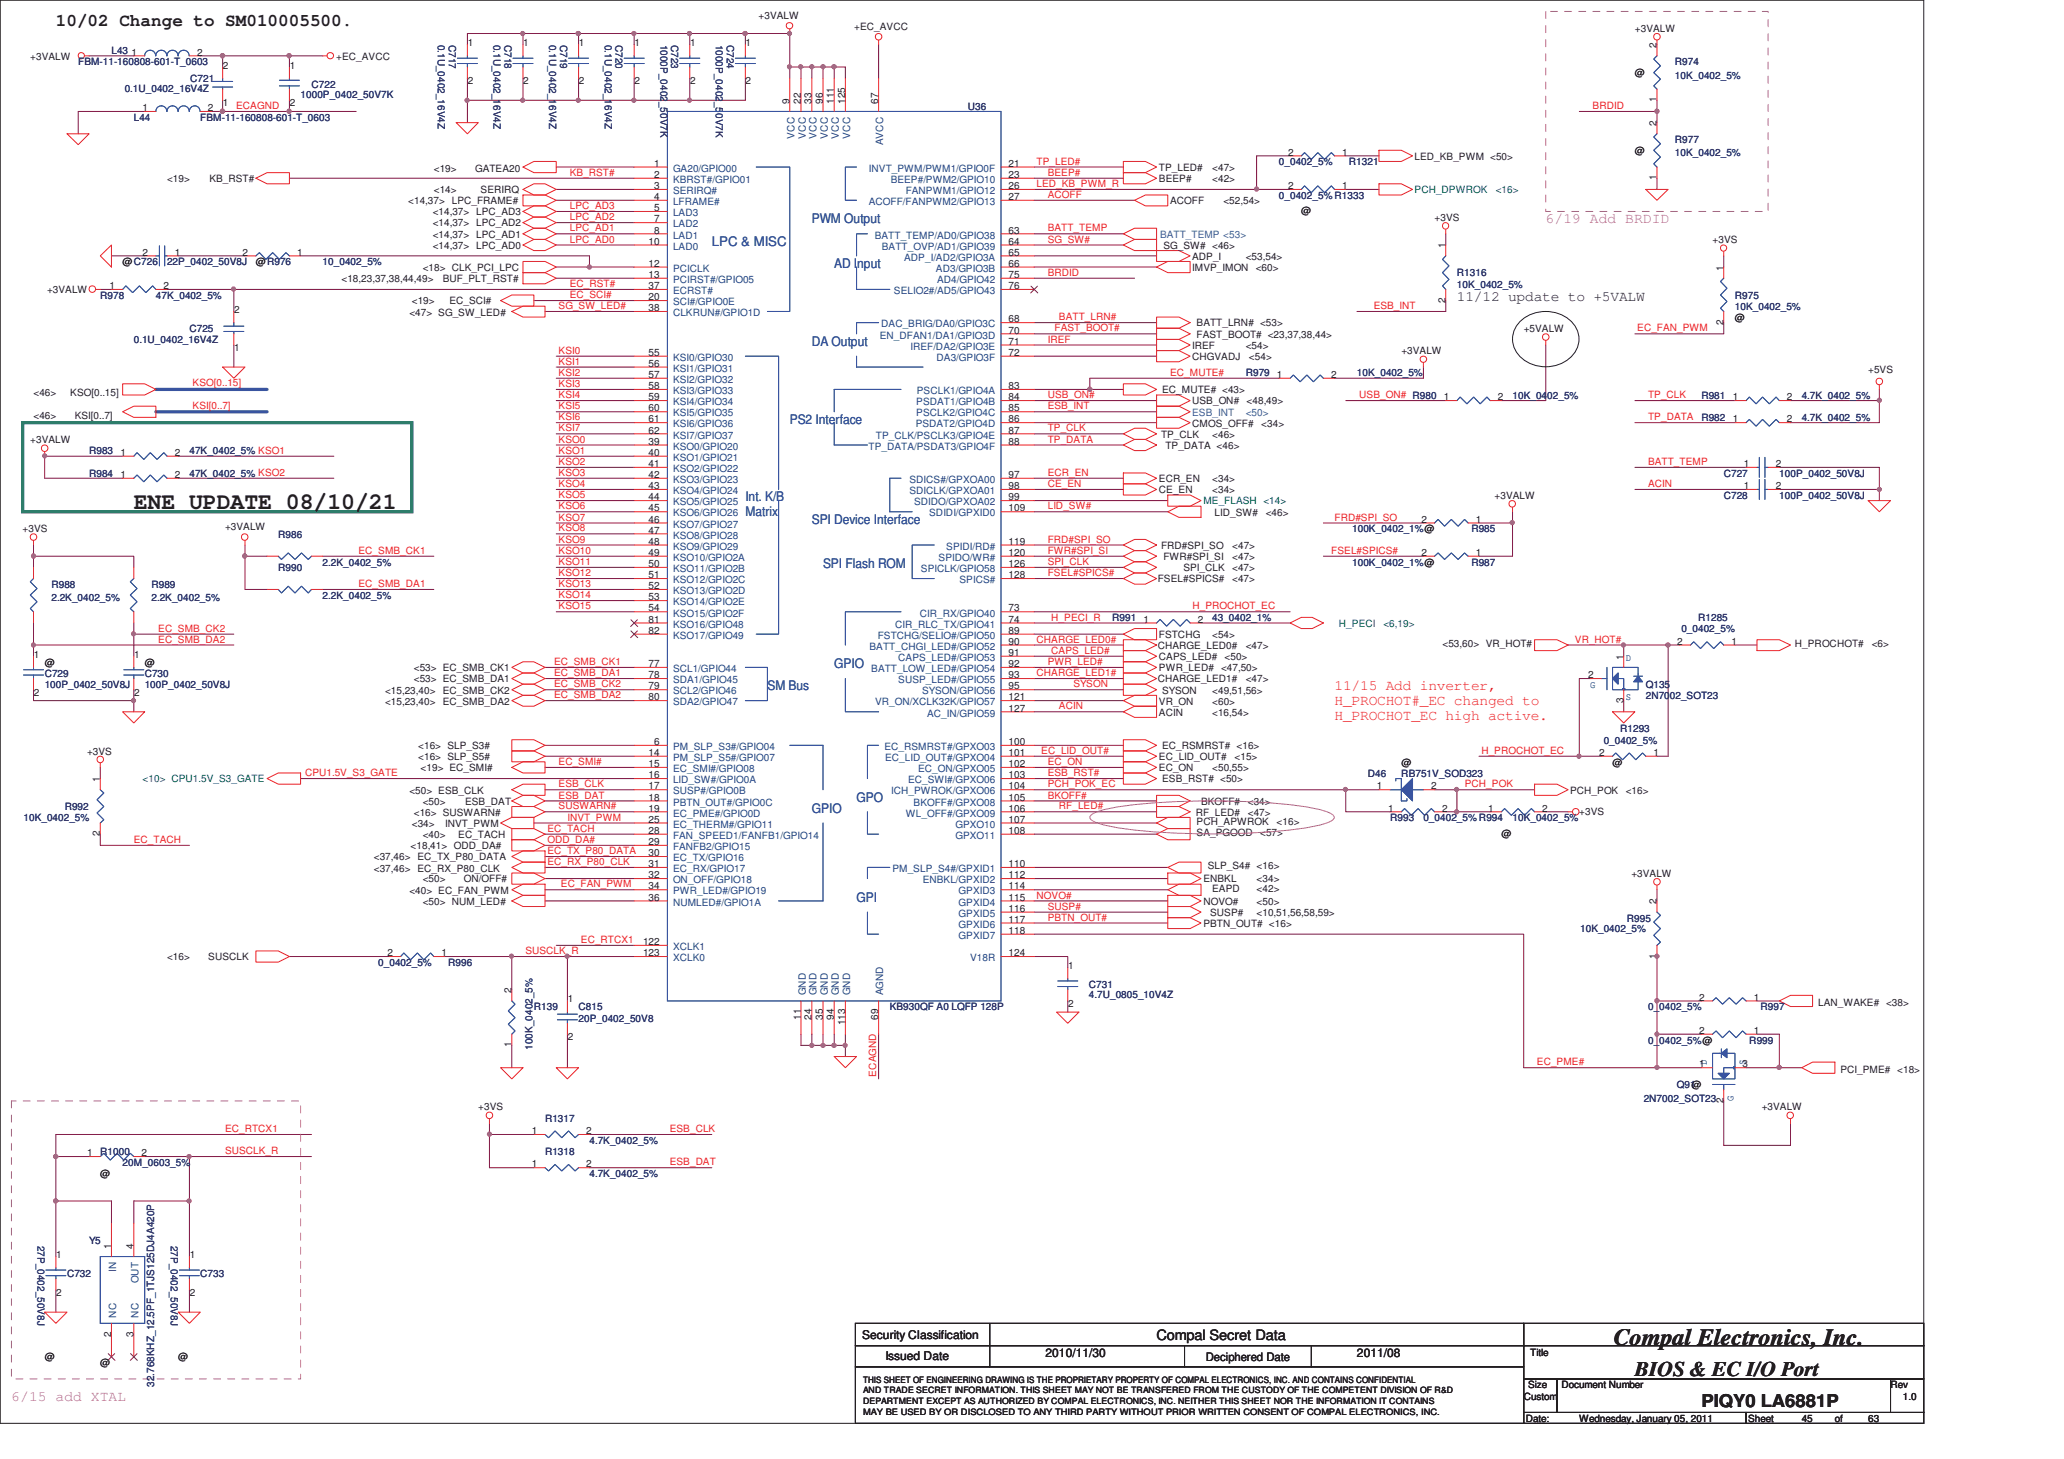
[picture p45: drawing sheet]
<svg xmlns="http://www.w3.org/2000/svg" width="297mm" height="210mm" viewBox="0 0 297 210" stroke-linecap="round" stroke-linejoin="round" font-family="sans-serif">
<defs><g id="words">
<g font-size="3.3" fill="#231f20">
<text x="19.3" y="73.2">ENE UPDATE 08/10/21</text>
<text x="232.2" y="193.5">Compal Electronics, Inc.</text>
</g>
<text font-size="3" fill="#231f20" x="235.3" y="198">BIOS &amp; EC I/O Port</text>
<g font-size="2.5" fill="#231f20">
<text x="8" y="3.7">10/02 Change to SM010005500.</text>
<text x="244.9" y="202.4">PIQY0 LA6881P</text>
</g>
<g font-size="2.1" fill="#b9529f">
<text x="222.5" y="32">6/19 Add BRDID</text>
<text x="1.6" y="201.7">6/15 add XTAL</text>
</g>
<g font-size="2.1" fill="#231f20">
<text x="209.7" y="43.3">11/12 update to +5VALW</text>
<text x="166.5" y="192.9">Compal Secret Data</text>
</g>
<g font-size="2.1" fill="#ed2024">
<text x="192.1" y="99.3">11/15 Add inverter,</text>
<text x="192.1" y="101.4">H_PROCHOT#_EC changed to</text>
<text x="192.1" y="103.6">H_PROCHOT_EC high active.</text>
</g>
<g font-size="1.9" fill="#3953a4">
<text x="102.4" y="35.3">LPC &amp; MISC</text>
<text x="116.8" y="32.1">PWM Output</text>
<text x="120.1" y="38.5">AD Input</text>
<text x="116.8" y="49.7">DA Output</text>
<text x="113.7" y="61">PS2 Interface</text>
<text x="107.3" y="72.1">Int. K/B</text>
<text x="107.3" y="74.3">Matrix</text>
<text x="116.8" y="75.4">SPI Device Interface</text>
<text x="118.4" y="81.7">SPI Flash ROM</text>
<text x="110.4" y="99.4">SM Bus</text>
<text x="120.1" y="96.1">GPIO</text>
<text x="116.8" y="117">GPIO</text>
<text x="123.3" y="115.4">GPO</text>
<text x="123.3" y="129.7">GPI</text>
</g>
<g font-size="1.7" fill="#231f20">
<text x="124.1" y="192.7">Security Classification</text>
<text x="127.4" y="195.7">Issued Date</text>
<text x="150.4" y="195.3">2010/11/30</text>
<text x="173.5" y="195.8">Deciphered Date</text>
<text x="195.3" y="195.3">2011/08</text>
</g>
<g font-size="1.4" fill="#231f20">
<text x="109.2" y="2.7">+3VALW</text>
<text x="122.9" y="4.3">+EC_AVCC</text>
<text x="235.3" y="4.6">+3VALW</text>
<text x="4.4" y="8.6">+3VALW</text>
<text x="18.9" y="8">1</text>
<text x="28.4" y="8">2</text>
<text x="32.1" y="9.9">2</text>
<text x="41.7" y="9.9">1</text>
<text x="48.4" y="8.6">+EC_AVCC</text>
<text x="67.3" y="6.6">1</text>
<text x="75.3" y="6.6">1</text>
<text x="83.3" y="6.6">1</text>
<text x="91.3" y="6.6">1</text>
<text x="99.3" y="6.6">1</text>
<text x="107.3" y="6.6">1</text>
<text x="235.3" y="11">@</text>
<text x="238.4" y="6.9" transform="rotate(-90 238.4 6.9)">2</text>
<text x="20.5" y="16">1</text>
<text x="29.9" y="16">2</text>
<text x="32.1" y="15.3">1</text>
<text x="41.7" y="15.3">2</text>
<text x="67.3" y="12.1">2</text>
<text x="75.3" y="12.1">2</text>
<text x="83.3" y="12.1">2</text>
<text x="91.3" y="12.1">2</text>
<text x="99.3" y="12.1">2</text>
<text x="107.3" y="12.1">2</text>
<text x="113.6" y="14.9" transform="rotate(-90 113.6 14.9)">9</text>
<text x="115.2" y="14.9" transform="rotate(-90 115.2 14.9)">22</text>
<text x="116.8" y="14.9" transform="rotate(-90 116.8 14.9)">33</text>
<text x="118.4" y="14.9" transform="rotate(-90 118.4 14.9)">96</text>
<text x="120" y="14.9" transform="rotate(-90 120 14.9)">111</text>
<text x="121.6" y="14.9" transform="rotate(-90 121.6 14.9)">125</text>
<text x="126.4" y="14.9" transform="rotate(-90 126.4 14.9)">67</text>
<text x="238.4" y="14.7" transform="rotate(-90 238.4 14.7)">1</text>
<text x="94.1" y="24">1</text>
<text x="145.2" y="24">21</text>
<text x="185.4" y="22.4">2</text>
<text x="193.2" y="22.4">1</text>
<text x="203.6" y="23">LED_KB_PWM &lt;50&gt;</text>
<text x="235.3" y="22.2">@</text>
<text x="238.4" y="18.2" transform="rotate(-90 238.4 18.2)">2</text>
<text x="24" y="26.2">&lt;19&gt;</text>
<text x="30.1" y="26.2">KB_RST#</text>
<text x="58.8" y="29.4">&lt;14,37&gt; LPC_FRAME#</text>
<text x="62.4" y="24.8">&lt;19&gt;</text>
<text x="62.4" y="27.8">&lt;14&gt;</text>
<text x="68.4" y="24.8">GATEA20</text>
<text x="69.2" y="27.8">SERIRQ</text>
<text x="94.1" y="25.6">2</text>
<text x="94.1" y="27.2">3</text>
<text x="94.1" y="28.8">4</text>
<text x="145.2" y="28.8">27</text>
<text x="145.2" y="27.2">26</text>
<text x="145.2" y="25.6">23</text>
<text x="166.8" y="26.2">BEEP#</text>
<text x="166.8" y="24.6">TP_LED#</text>
<text x="168.4" y="29.4">ACOFF</text>
<text x="174.5" y="24.6">&lt;47&gt;</text>
<text x="174.5" y="26.2">&lt;42&gt;</text>
<text x="176.1" y="29.4">&lt;52,54&gt;</text>
<text x="185.4" y="27.2">2</text>
<text x="193.2" y="27.2">1</text>
<text x="238.4" y="25.9" transform="rotate(-90 238.4 25.9)">1</text>
<text x="62.3" y="32.6">&lt;14,37&gt; LPC_AD2</text>
<text x="62.3" y="34.2">&lt;14,37&gt; LPC_AD1</text>
<text x="62.3" y="31">&lt;14,37&gt; LPC_AD3</text>
<text x="62.3" y="35.8">&lt;14,37&gt; LPC_AD0</text>
<text x="93.3" y="35.2">10</text>
<text x="94.1" y="30.4">5</text>
<text x="94.1" y="32">7</text>
<text x="94.1" y="33.6">8</text>
<text x="145.2" y="33.6">63</text>
<text x="145.2" y="35.2">64</text>
<text x="167.4" y="35.8">SG_SW# &lt;46&gt;</text>
<text x="187.3" y="30.9">@</text>
<text x="206.5" y="31.8">+3VS</text>
<text x="208" y="35.7" transform="rotate(-90 208 35.7)">1</text>
<text x="246.5" y="35">+3VS</text>
<text x="15.7" y="41.6">1</text>
<text x="17.6" y="38.2">@C726</text>
<text x="20.5" y="36.8">2</text>
<text x="23.5" y="41.6">2</text>
<text x="25.1" y="36.8">1</text>
<text x="34.9" y="36.8">2</text>
<text x="36.8" y="38.2">@R976</text>
<text x="42.8" y="36.8">1</text>
<text x="49.1" y="40.6">&lt;18,23,37,38,44,49&gt;</text>
<text x="60.8" y="39">&lt;18&gt; CLK_PCI_LPC</text>
<text x="63.7" y="40.6">BUF_PLT_RST#</text>
<text x="93.3" y="38.4">12</text>
<text x="93.3" y="40">13</text>
<text x="93.3" y="41.6">37</text>
<text x="145.2" y="41.6">76</text>
<text x="145.2" y="36.8">65</text>
<text x="145.2" y="38.4">66</text>
<text x="145.2" y="40">75</text>
<text x="171.6" y="37.4">ADP_I</text>
<text x="171.6" y="39">IMVP_IMON</text>
<text x="179.3" y="37.4">&lt;53,54&gt;</text>
<text x="180.7" y="39">&lt;60&gt;</text>
<text x="248" y="38.9" transform="rotate(-90 248 38.9)">1</text>
<text x="6.8" y="42.2">+3VALW</text>
<text x="33.7" y="45">2</text>
<text x="58.9" y="45.4">&lt;47&gt; SG_SW_LED#</text>
<text x="59.3" y="43.8">&lt;19&gt;</text>
<text x="64.7" y="43.8">EC_SCI#</text>
<text x="93.3" y="43.2">20</text>
<text x="93.3" y="44.8">38</text>
<text x="145.2" y="46.4">68</text>
<text x="172.2" y="47">BATT_LRN# &lt;53&gt;</text>
<text x="208" y="43.6" transform="rotate(-90 208 43.6)">2</text>
<text x="219.3" y="47.8">+5VALW</text>
<text x="248" y="46.7" transform="rotate(-90 248 46.7)">2</text>
<text x="249.7" y="46.2">@</text>
<text x="33.7" y="50.5">1</text>
<text x="93.3" y="51.2">55</text>
<text x="93.3" y="52.8">56</text>
<text x="145.2" y="48">70</text>
<text x="145.2" y="51.2">72</text>
<text x="145.2" y="49.6">71</text>
<text x="171.6" y="50.2">IREF</text>
<text x="171.6" y="51.8">CHGVADJ</text>
<text x="172.2" y="48.6">FAST_BOOT# &lt;23,37,38,44&gt;</text>
<text x="179.3" y="50.2">&lt;54&gt;</text>
<text x="179.7" y="51.8">&lt;54&gt;</text>
<text x="201.7" y="51">+3VALW</text>
<text x="268.9" y="53.7">+5VS</text>
<text x="4.8" y="57.1">&lt;46&gt;</text>
<text x="10.1" y="57.1">KSO[0..15]</text>
<text x="93.3" y="54.4">57</text>
<text x="93.3" y="56">58</text>
<text x="93.3" y="57.6">59</text>
<text x="93.3" y="59.2">60</text>
<text x="145.2" y="57.6">84</text>
<text x="145.2" y="59.2">85</text>
<text x="145.2" y="56">83</text>
<text x="167.3" y="56.6">EC_MUTE# &lt;43&gt;</text>
<text x="171.6" y="58.2">USB_ON#</text>
<text x="179.4" y="58.2">&lt;48,49&gt;</text>
<text x="183.8" y="54.4">1</text>
<text x="191.6" y="54.4">2</text>
<text x="207.8" y="57.6">1</text>
<text x="215.6" y="57.6">2</text>
<text x="249.4" y="57.6">1</text>
<text x="257.2" y="57.6">2</text>
<text x="4.4" y="63.8">+3VALW</text>
<text x="4.8" y="60.3">&lt;46&gt;</text>
<text x="10.7" y="60.3">KSI[0..7]</text>
<text x="17.4" y="65.6">1</text>
<text x="25.1" y="65.6">2</text>
<text x="93.3" y="64">39</text>
<text x="93.3" y="65.6">40</text>
<text x="93.3" y="60.8">61</text>
<text x="93.3" y="62.4">62</text>
<text x="145.2" y="64">88</text>
<text x="145.2" y="62.4">87</text>
<text x="145.2" y="60.8">86</text>
<text x="167.1" y="63">TP_CLK</text>
<text x="167.7" y="64.6">TP_DATA &lt;46&gt;</text>
<text x="171.6" y="61.4">CMOS_OFF#</text>
<text x="174.5" y="63">&lt;46&gt;</text>
<text x="181.5" y="61.4">&lt;34&gt;</text>
<text x="249.4" y="60.8">1</text>
<text x="257.2" y="60.8">2</text>
<text x="17.4" y="68.8">1</text>
<text x="25.1" y="68.8">2</text>
<text x="93.3" y="67.2">41</text>
<text x="93.3" y="68.8">42</text>
<text x="93.3" y="70.4">43</text>
<text x="145.2" y="68.8">97</text>
<text x="145.2" y="70.4">98</text>
<text x="166.8" y="71">CE_EN</text>
<text x="166.8" y="69.4">ECR_EN</text>
<text x="174.5" y="71">&lt;34&gt;</text>
<text x="174.5" y="69.4">&lt;34&gt;</text>
<text x="215.1" y="71.8">+3VALW</text>
<text x="250.9" y="67.2">1</text>
<text x="250.9" y="70.4">1</text>
<text x="255.6" y="67.2">2</text>
<text x="255.6" y="70.4">2</text>
<text x="3.3" y="76.6">+3VS</text>
<text x="32.4" y="76.3">+3VALW</text>
<text x="93.3" y="72">44</text>
<text x="93.3" y="73.6">45</text>
<text x="93.3" y="75.2">46</text>
<text x="93.3" y="76.8">47</text>
<text x="145.2" y="73.6">109</text>
<text x="145.2" y="72">99</text>
<text x="174.8" y="74.2">LID_SW#</text>
<text x="182.2" y="74.2">&lt;46&gt;</text>
<text x="204.6" y="75.2">2</text>
<text x="212.4" y="75.2">1</text>
<text x="93.3" y="78.4">48</text>
<text x="93.3" y="80">49</text>
<text x="93.3" y="81.6">50</text>
<text x="93.3" y="83.2">51</text>
<text x="145.2" y="80">120</text>
<text x="145.2" y="78.4">119</text>
<text x="145.2" y="81.6">126</text>
<text x="145.2" y="83.2">128</text>
<text x="166.6" y="83.8">FSEL#SPICS#</text>
<text x="167.1" y="79">FRD#SPI_SO</text>
<text x="167.4" y="80.6">FWR#SPI_SI</text>
<text x="170.3" y="82.2">SPI_CLK</text>
<text x="177.3" y="83.8">&lt;47&gt;</text>
<text x="177.3" y="79">&lt;47&gt;</text>
<text x="177.3" y="82.2">&lt;47&gt;</text>
<text x="177.3" y="80.6">&lt;47&gt;</text>
<text x="204.6" y="80">2</text>
<text x="212.4" y="80">1</text>
<text x="93.3" y="84.8">52</text>
<text x="93.3" y="86.4">53</text>
<text x="93.3" y="88">54</text>
<text x="93.3" y="89.6">81</text>
<text x="145.2" y="89.6">74</text>
<text x="145.2" y="88">73</text>
<text x="164.5" y="89.6">1</text>
<text x="172.4" y="89.6">2</text>
<text x="4.9" y="94.7">1</text>
<text x="6.4" y="95.8">@</text>
<text x="19.3" y="94.7">1</text>
<text x="20.8" y="95.8">@</text>
<text x="93.3" y="91.2">82</text>
<text x="145.2" y="91.2">89</text>
<text x="145.2" y="94.4">91</text>
<text x="145.2" y="92.8">90</text>
<text x="166.6" y="93.4">CHARGE_LED0#</text>
<text x="166.8" y="95">CAPS_LED#</text>
<text x="166.8" y="91.8">FSTCHG</text>
<text x="174.4" y="91.8">&lt;54&gt;</text>
<text x="176.2" y="95">&lt;50&gt;</text>
<text x="179.3" y="93.4">&lt;47&gt;</text>
<text x="207.6" y="93.1">&lt;53,60&gt; VR_HOT#</text>
<text x="233.6" y="95" transform="rotate(-90 233.6 95)">1</text>
<text x="241.4" y="92.8">2</text>
<text x="249.2" y="92.8">1</text>
<text x="258.3" y="93.1">H_PROCHOT#</text>
<text x="269.4" y="93.1">&lt;6&gt;</text>
<text x="4.9" y="100.1">2</text>
<text x="19.3" y="100.1">2</text>
<text x="55.4" y="101.4">&lt;15,23,40&gt;</text>
<text x="55.4" y="99.8">&lt;15,23,40&gt;</text>
<text x="59.6" y="96.6">&lt;53&gt; EC_SMB_CK1</text>
<text x="59.6" y="98.2">&lt;53&gt; EC_SMB_DA1</text>
<text x="63.7" y="101.4">EC_SMB_DA2</text>
<text x="63.7" y="99.8">EC_SMB_CK2</text>
<text x="93.3" y="96">77</text>
<text x="93.3" y="97.6">78</text>
<text x="93.3" y="99.2">79</text>
<text x="93.3" y="100.8">80</text>
<text x="145.2" y="99.2">95</text>
<text x="145.2" y="97.6">93</text>
<text x="145.2" y="100.8">121</text>
<text x="145.2" y="96">92</text>
<text x="166.6" y="98.2">CHARGE_LED1#</text>
<text x="166.8" y="101.4">VR_ON</text>
<text x="166.8" y="96.6">PWR_LED#</text>
<text x="167.3" y="99.8">SYSON</text>
<text x="174.5" y="99.8">&lt;49,51,56&gt;</text>
<text x="174.5" y="101.4">&lt;60&gt;</text>
<text x="175.7" y="96.6">&lt;47,50&gt;</text>
<text x="179.3" y="98.2">&lt;47&gt;</text>
<text x="228.6" y="97.6">2</text>
<text x="233.6" y="101.2" transform="rotate(-90 233.6 101.2)">3</text>
<text x="60.2" y="107.8">&lt;16&gt; SLP_S3#</text>
<text x="94.1" y="107.2">6</text>
<text x="145.2" y="107.2">100</text>
<text x="145.2" y="102.4">127</text>
<text x="166.8" y="103">ACIN</text>
<text x="167.3" y="107.8">EC_RSMRST# &lt;16&gt;</text>
<text x="174.5" y="103">&lt;16,54&gt;</text>
<text x="12.5" y="108.6">+3VS</text>
<text x="14.4" y="112.6" transform="rotate(-90 14.4 112.6)">1</text>
<text x="60.2" y="109.4">&lt;16&gt; SLP_S5#</text>
<text x="60.5" y="111">&lt;19&gt; EC_SMI#</text>
<text x="93.3" y="108.8">14</text>
<text x="93.3" y="110.4">15</text>
<text x="93.3" y="112">16</text>
<text x="93.3" y="113.6">17</text>
<text x="145.2" y="108.8">101</text>
<text x="145.2" y="113.6">104</text>
<text x="145.2" y="110.4">102</text>
<text x="145.2" y="112">103</text>
<text x="166.8" y="111">EC_ON</text>
<text x="166.8" y="109.4">EC_LID_OUT#</text>
<text x="167.3" y="112.6">ESB_RST# &lt;50&gt;</text>
<text x="174.5" y="111">&lt;50,55&gt;</text>
<text x="177.7" y="109.4">&lt;15&gt;</text>
<text x="198.2" y="113.6">1</text>
<text x="201.7" y="110.2">@</text>
<text x="205.9" y="113.6">2</text>
<text x="230.2" y="108.8">2</text>
<text x="232.1" y="110.2">@</text>
<text x="238" y="108.8">1</text>
<text x="58.9" y="114.2">&lt;50&gt; ESB_CLK</text>
<text x="59.3" y="119">&lt;34&gt;</text>
<text x="59.6" y="117.4">&lt;16&gt; SUSWARN#</text>
<text x="60.8" y="115.8">&lt;50&gt;</text>
<text x="64" y="119">INVT_PWM</text>
<text x="66.9" y="115.8">ESB_DAT</text>
<text x="93.3" y="115.2">18</text>
<text x="93.3" y="116.8">19</text>
<text x="93.3" y="118.4">25</text>
<text x="145.2" y="115.2">105</text>
<text x="145.2" y="118.4">107</text>
<text x="145.2" y="116.8">106</text>
<text x="172.1" y="117.4">RF_LED#</text>
<text x="172.2" y="118.7">PCH_APWROK</text>
<text x="172.8" y="115.8">BKOFF#</text>
<text x="179.6" y="115.8">&lt;34&gt;</text>
<text x="179.6" y="117.4">&lt;47&gt;</text>
<text x="183.7" y="118.7">&lt;16&gt;</text>
<text x="199.8" y="116.8">1</text>
<text x="207.6" y="116.8">2</text>
<text x="214.2" y="116.8">1</text>
<text x="222" y="116.8">2</text>
<text x="226" y="114.2">PCH_POK</text>
<text x="227.3" y="117.3">+3VS</text>
<text x="234" y="114.2">&lt;16&gt;</text>
<text x="14.4" y="120.4" transform="rotate(-90 14.4 120.4)">2</text>
<text x="53.8" y="125.4">&lt;37,46&gt; EC_RX_P80_CLK</text>
<text x="53.8" y="123.8">&lt;37,46&gt; EC_TX_P80_DATA</text>
<text x="59.1" y="122.2">&lt;18,41&gt; ODD_DA#</text>
<text x="60.8" y="120.6">&lt;40&gt;</text>
<text x="66" y="120.6">EC_TACH</text>
<text x="93.3" y="120">28</text>
<text x="93.3" y="121.6">29</text>
<text x="93.3" y="123.2">30</text>
<text x="93.3" y="124.8">31</text>
<text x="145.2" y="124.8">110</text>
<text x="145.2" y="120">108</text>
<text x="172.2" y="120.3">SA_PGOOD</text>
<text x="173.8" y="125.1">SLP_S4# &lt;16&gt;</text>
<text x="181.4" y="120.3">&lt;57&gt;</text>
<text x="216.1" y="120.4">@</text>
<text x="58.9" y="128.6">&lt;40&gt; EC_FAN_PWM</text>
<text x="60.8" y="127">&lt;50&gt;</text>
<text x="60.8" y="130.2">&lt;50&gt; NUM_LED#</text>
<text x="66.8" y="127">ON/OFF#</text>
<text x="93.3" y="126.4">32</text>
<text x="93.3" y="128">34</text>
<text x="93.3" y="129.6">36</text>
<text x="145.2" y="128">114</text>
<text x="145.2" y="129.6">115</text>
<text x="145.2" y="131.2">116</text>
<text x="145.2" y="126.4">112</text>
<text x="173.2" y="127">ENBKL</text>
<text x="173.2" y="130.2">NOVO#</text>
<text x="174.2" y="131.8">SUSP#</text>
<text x="174.5" y="128.4">EAPD</text>
<text x="180.8" y="127">&lt;34&gt;</text>
<text x="180.8" y="130.2">&lt;50&gt;</text>
<text x="180.8" y="131.8">&lt;10,51,56,58,59&gt;</text>
<text x="180.8" y="128.4">&lt;42&gt;</text>
<text x="234.8" y="126.2">+3VALW</text>
<text x="238.4" y="130.2" transform="rotate(-90 238.4 130.2)">2</text>
<text x="55.7" y="137.6">2</text>
<text x="63.5" y="137.6">1</text>
<text x="92.5" y="136">122</text>
<text x="92.5" y="137.6">123</text>
<text x="145.2" y="132.8">117</text>
<text x="145.2" y="134.4">118</text>
<text x="145.2" y="137.6">124</text>
<text x="173.2" y="133.4">PBTN_OUT# &lt;16&gt;</text>
<text x="238.4" y="138" transform="rotate(-90 238.4 138)">1</text>
<text x="24" y="138.2">&lt;16&gt;</text>
<text x="30" y="138.2">SUSCLK</text>
<text x="73.6" y="143" transform="rotate(-90 73.6 143)">2</text>
<text x="153.7" y="139.4">1</text>
<text x="81.7" y="144.3">1</text>
<text x="81.7" y="149.7">2</text>
<text x="115.2" y="146.8" transform="rotate(-90 115.2 146.8)">11</text>
<text x="116.8" y="146.8" transform="rotate(-90 116.8 146.8)">24</text>
<text x="118.4" y="146.8" transform="rotate(-90 118.4 146.8)">35</text>
<text x="120" y="146.8" transform="rotate(-90 120 146.8)">94</text>
<text x="121.6" y="147.6" transform="rotate(-90 121.6 147.6)">113</text>
<text x="126.4" y="146.8" transform="rotate(-90 126.4 146.8)">69</text>
<text x="153.7" y="144.9">2</text>
<text x="244.6" y="148.8">2</text>
<text x="244.6" y="144">2</text>
<text x="252.4" y="148.8">1</text>
<text x="252.4" y="144">1</text>
<text x="261.7" y="144.8">LAN_WAKE# &lt;38&gt;</text>
<text x="73.6" y="150.7" transform="rotate(-90 73.6 150.7)">1</text>
<text x="244.6" y="153.6">1</text>
<text x="250.8" y="153.6">3</text>
<text x="264.9" y="154.4">PCI_PME# &lt;18&gt;</text>
<text x="68.8" y="159.8">+3VS</text>
<text x="248" y="158.7" transform="rotate(-90 248 158.7)">2</text>
<text x="253.5" y="159.8">+3VALW</text>
<text x="12.5" y="166.4">1</text>
<text x="20.4" y="166.4">2</text>
<text x="76.5" y="163.2">1</text>
<text x="84.4" y="163.2">2</text>
<text x="14.4" y="169.4">@</text>
<text x="76.5" y="168">1</text>
<text x="84.4" y="168">2</text>
<text x="16" y="179.7" transform="rotate(-90 16 179.7)">1</text>
<text x="19.2" y="179.7" transform="rotate(-90 19.2 179.7)">4</text>
<text x="8.1" y="181.1">1</text>
<text x="27.3" y="181.1">1</text>
<text x="8.1" y="186.5">2</text>
<text x="27.3" y="186.5">2</text>
<text x="6.4" y="195.7">@</text>
<text x="14.4" y="196.6">@</text>
<text x="16" y="192.4" transform="rotate(-90 16 192.4)">2</text>
<text x="19.2" y="192.4" transform="rotate(-90 19.2 192.4)">3</text>
<text x="25.7" y="195.7">@</text>
<text x="220.2" y="195.2">Title</text>
<text x="219.3" y="201.4">Custom</text>
<text x="219.9" y="199.8">Size</text>
<text x="224.7" y="199.8">Document Number</text>
<text x="272.1" y="199.8">Rev</text>
<text x="273.9" y="201.4">1.0</text>
<text x="219.6" y="204.6">Date:</text>
<text x="227.3" y="204.6">Wednesday, January 05, 2011</text>
<text x="251.6" y="204.6">Sheet</text>
<text x="259.3" y="204.6">45</text>
<text x="264.1" y="204.6">of</text>
<text x="268.9" y="204.6">63</text>
</g>
<g font-size="1.4" fill="#282973">
<text x="11.3" y="9.4">FBM-11-160808-601-T_0603</text>
<text x="16" y="7.8">L43</text>
<text x="27.4" y="11.8">C721</text>
<text x="63" y="6.4" transform="rotate(90 63 6.4)">0.1U_0402_16V4Z</text>
<text x="64.6" y="6.4" transform="rotate(90 64.6 6.4)">C717</text>
<text x="71" y="6.4" transform="rotate(90 71 6.4)">0.1U_0402_16V4Z</text>
<text x="72.6" y="6.4" transform="rotate(90 72.6 6.4)">C718</text>
<text x="79" y="6.4" transform="rotate(90 79 6.4)">0.1U_0402_16V4Z</text>
<text x="80.6" y="6.4" transform="rotate(90 80.6 6.4)">C719</text>
<text x="87" y="6.4" transform="rotate(90 87 6.4)">0.1U_0402_16V4Z</text>
<text x="88.6" y="6.4" transform="rotate(90 88.6 6.4)">C720</text>
<text x="95" y="6.4" transform="rotate(90 95 6.4)">1000P_0402_50V7K</text>
<text x="96.6" y="6.4" transform="rotate(90 96.6 6.4)">C723</text>
<text x="103" y="6.4" transform="rotate(90 103 6.4)">1000P_0402_50V7K</text>
<text x="104.6" y="6.4" transform="rotate(90 104.6 6.4)">C724</text>
<text x="241" y="9.4">R974</text>
<text x="241" y="11.3">10K_0402_5%</text>
<text x="17.9" y="13.2">0.1U_0402_16V4Z</text>
<text x="19.3" y="17.4">L44</text>
<text x="28.8" y="17.4">FBM-11-160808-601-T_0603</text>
<text x="43.3" y="14.1">1000P_0402_50V7K</text>
<text x="44.8" y="12.6">C722</text>
<text x="139.3" y="15.8">U36</text>
<text x="184.1" y="23.8">0_0402_5%</text>
<text x="194.1" y="23.8">R1321</text>
<text x="241" y="20.6">R977</text>
<text x="241" y="22.5">10K_0402_5%</text>
<text x="184.1" y="28.6">0_0402_5% R1333</text>
<text x="24" y="38.2">22P_0402_50V8J</text>
<text x="46.4" y="38.2">10_0402_5%</text>
<text x="209.7" y="39.8">R1316</text>
<text x="209.7" y="41.4">10K_0402_5%</text>
<text x="14.4" y="43">R978</text>
<text x="22.4" y="43">47K_0402_5%</text>
<text x="27.3" y="47.8">C725</text>
<text x="249.7" y="43">R975</text>
<text x="249.7" y="44.6">10K_0402_5%</text>
<text x="19.3" y="49.4">0.1U_0402_16V4Z</text>
<text x="179.3" y="54.2">R979</text>
<text x="195.3" y="54.2">10K_0402_5%</text>
<text x="217.7" y="57.4">10K_0402_5%</text>
<text x="244.9" y="57.4">R981</text>
<text x="259.3" y="57.4">4.7K_0402_5%</text>
<text x="12.8" y="65.4">R983</text>
<text x="27.3" y="65.4">47K_0402_5% KSO1</text>
<text x="244.9" y="60.6">R982</text>
<text x="259.3" y="60.6">4.7K_0402_5%</text>
<text x="12.8" y="68.6">R984</text>
<text x="27.3" y="68.6">47K_0402_5% KSO2</text>
<text x="248.1" y="68.6">C727</text>
<text x="248.1" y="71.8">C728</text>
<text x="256.1" y="68.6">100P_0402_50V8J</text>
<text x="256.1" y="71.8">100P_0402_50V8J</text>
<text x="40" y="77.4">R986</text>
<text x="194.6" y="76.6">100K_0402_1%@</text>
<text x="211.7" y="76.6">R985</text>
<text x="40" y="82.2">R990</text>
<text x="46.4" y="81.4">2.2K_0402_5%</text>
<text x="194.6" y="81.4">100K_0402_1%@</text>
<text x="211.7" y="81.4">R987</text>
<text x="7.4" y="84.6">R988</text>
<text x="7.4" y="86.5">2.2K_0402_5%</text>
<text x="21.8" y="84.6">R989</text>
<text x="21.8" y="86.5">2.2K_0402_5%</text>
<text x="46.4" y="86.2">2.2K_0402_5%</text>
<text x="160.1" y="89.4">R991</text>
<text x="174.5" y="89.4">43_0402_1%</text>
<text x="244.4" y="89.4">R1285</text>
<text x="242" y="91">0_0402_5%</text>
<text x="6.4" y="97.4">C729</text>
<text x="6.4" y="99">100P_0402_50V8J</text>
<text x="20.8" y="97.4">C730</text>
<text x="20.8" y="99">100P_0402_50V8J</text>
<text x="236.9" y="99">Q135</text>
<text x="236.9" y="100.6">2N7002_SOT23</text>
<text x="230.8" y="107">0_0402_5%</text>
<text x="233.2" y="105.4">R1293</text>
<text x="196.8" y="111.8">D46</text>
<text x="201.7" y="111.8">RB751V_SOD323</text>
<text x="3.4" y="118.2">10K_0402_5%</text>
<text x="9.3" y="116.6">R992</text>
<text x="200.1" y="118.2">R993</text>
<text x="204.8" y="118.2">0_0402_5% R994</text>
<text x="217.7" y="118.2">10K_0402_5%</text>
<text x="227.4" y="134.2">10K_0402_5%</text>
<text x="234.1" y="132.6">R995</text>
<text x="54.4" y="139">0_0402_5%</text>
<text x="64.5" y="139">R996</text>
<text x="156.7" y="142.2">C731</text>
<text x="156.7" y="143.6">4.7U_0805_10V4Z</text>
<text x="76.8" y="145.4">R139</text>
<text x="83.3" y="145.4">C815</text>
<text x="83.3" y="147">20P_0402_50V8</text>
<text x="128.1" y="145.4">KB930QF A0 LQFP 128P</text>
<text x="237.2" y="145.4">0_0402_5%</text>
<text x="253.4" y="145.4">R997</text>
<text x="76.6" y="151.1" transform="rotate(-90 76.6 151.1)">100K_0402_5%</text>
<text x="237.2" y="150.2">0_0402_5%@</text>
<text x="251.8" y="150.2">R999</text>
<text x="78.4" y="161.4">R1317</text>
<text x="236.6" y="158.5">2N7002_SOT23</text>
<text x="241.3" y="156.6">Q91@</text>
<text x="14.4" y="166.2">R1000</text>
<text x="17.6" y="167.8">20M_0603_5%</text>
<text x="78.4" y="166.2">R1318</text>
<text x="84.8" y="164.6">4.7K_0402_5%</text>
<text x="84.8" y="169.4">4.7K_0402_5%</text>
<text x="5.4" y="179.3" transform="rotate(90 5.4 179.3)">27P_0402_50V8J</text>
<text x="12.8" y="179">Y5</text>
<text x="24.6" y="179.3" transform="rotate(90 24.6 179.3)">27P_0402_50V8J</text>
<text x="9.6" y="183.8">C732</text>
<text x="28.8" y="183.8">C733</text>
<text x="22.2" y="199.6" transform="rotate(-90 22.2 199.6)">32.768KHZ_12.5PF_1TJS125DJ4A420P</text>
</g>
<g font-size="1.4" fill="#ed2024">
<text x="34" y="15.7">ECAGND</text>
<text x="229.2" y="15.7">BRDID</text>
<text x="149.2" y="23.7">TP_LED#</text>
<text x="82" y="25.3">KB_RST#</text>
<text x="149.2" y="26.9">LED_KB_PWM_R</text>
<text x="150.8" y="28.5">ACOFF</text>
<text x="150.8" y="25.3">BEEP#</text>
<text x="82" y="34.9">LPC_AD0</text>
<text x="82" y="30.1">LPC_AD3</text>
<text x="82" y="33.3">LPC_AD1</text>
<text x="82" y="31.7">LPC_AD2</text>
<text x="150.8" y="33.3">BATT_TEMP</text>
<text x="150.8" y="34.9">SG_SW#</text>
<text x="82" y="41.3">EC_RST#</text>
<text x="150.8" y="39.7">BRDID</text>
<text x="80.4" y="44.5">SG_SW_LED#</text>
<text x="82" y="42.9">EC_SCI#</text>
<text x="151.8" y="47.7">FAST_BOOT#</text>
<text x="152.4" y="46.1">BATT_LRN#</text>
<text x="197.7" y="44.5">ESB_INT</text>
<text x="235.6" y="47.7">EC_FAN_PWM</text>
<text x="80.4" y="50.9">KSI0</text>
<text x="80.4" y="52.5">KSI1</text>
<text x="150.8" y="49.3">IREF</text>
<text x="27.7" y="55.6">KSO[0..15]</text>
<text x="27.7" y="58.8">KSI[0..7]</text>
<text x="80.4" y="54.1">KSI2</text>
<text x="80.4" y="58.9">KSI5</text>
<text x="80.4" y="57.3">KSI4</text>
<text x="80.4" y="55.7">KSI3</text>
<text x="150.8" y="57.3">USB_ON#</text>
<text x="150.8" y="58.9">ESB_INT</text>
<text x="168.4" y="54.1">EC_MUTE#</text>
<text x="195.6" y="57.3">USB_ON# R980</text>
<text x="237.2" y="57.3">TP_CLK</text>
<text x="80.4" y="60.5">KSI6</text>
<text x="80.4" y="65.3">KSO1</text>
<text x="80.4" y="63.7">KSO0</text>
<text x="80.4" y="62.1">KSI7</text>
<text x="150.8" y="62.1">TP_CLK</text>
<text x="150.8" y="63.7">TP_DATA</text>
<text x="237.2" y="60.5">TP_DATA</text>
<text x="80.4" y="66.9">KSO2</text>
<text x="80.4" y="70.1">KSO4</text>
<text x="80.4" y="68.5">KSO3</text>
<text x="80.4" y="71.7">KSO5</text>
<text x="150.8" y="70.1">CE_EN</text>
<text x="150.8" y="68.5">ECR_EN</text>
<text x="237.2" y="70.1">ACIN</text>
<text x="237.2" y="66.9">BATT_TEMP</text>
<text x="80.4" y="76.5">KSO8</text>
<text x="80.4" y="74.9">KSO7</text>
<text x="80.4" y="73.3">KSO6</text>
<text x="150.8" y="73.3">LID_SW#</text>
<text x="192.1" y="74.9">FRD#SPI_SO</text>
<text x="51.6" y="79.7">EC_SMB_CK1</text>
<text x="80.4" y="78.1">KSO9</text>
<text x="80.4" y="79.7">KSO10</text>
<text x="80.4" y="82.9">KSO12</text>
<text x="80.4" y="81.3">KSO11</text>
<text x="150.8" y="81.3">SPI_CLK</text>
<text x="150.8" y="79.7">FWR#SPI_SI</text>
<text x="150.8" y="78.1">FRD#SPI_SO</text>
<text x="150.8" y="82.9">FSEL#SPICS#</text>
<text x="191.6" y="79.7">FSEL#SPICS#</text>
<text x="51.6" y="84.5">EC_SMB_DA1</text>
<text x="80.4" y="86.1">KSO14</text>
<text x="80.4" y="84.5">KSO13</text>
<text x="80.4" y="87.7">KSO15</text>
<text x="151.3" y="89.3">H_PECI_R</text>
<text x="171.6" y="87.7">H_PROCHOT_EC</text>
<text x="22.8" y="90.9">EC_SMB_CK2</text>
<text x="22.8" y="92.5">EC_SMB_DA2</text>
<text x="79.8" y="95.7">EC_SMB_CK1</text>
<text x="149.2" y="92.5">CHARGE_LED0#</text>
<text x="150.8" y="95.7">PWR_LED#</text>
<text x="151.3" y="94.1">CAPS_LED#</text>
<text x="226.6" y="92.5">VR_HOT#</text>
<text x="79.8" y="100.5">EC_SMB_DA2</text>
<text x="79.8" y="98.9">EC_SMB_CK2</text>
<text x="79.8" y="97.3">EC_SMB_DA1</text>
<text x="149.2" y="97.3">CHARGE_LED1#</text>
<text x="154.5" y="98.9">SYSON</text>
<text x="152.4" y="102.1">ACIN</text>
<text x="43.9" y="111.7">CPU1.5V_S3_GATE</text>
<text x="80.4" y="110.1">EC_SMI#</text>
<text x="80.4" y="113.3">ESB_CLK</text>
<text x="149.9" y="108.5">EC_LID_OUT#</text>
<text x="150.8" y="110.1">EC_ON</text>
<text x="150.8" y="113.3">PCH_POK_EC</text>
<text x="150.8" y="111.7">ESB_RST#</text>
<text x="210.8" y="113.3">PCH_POK</text>
<text x="213.2" y="108.5">H_PROCHOT_EC</text>
<text x="78.8" y="119.7">EC_TACH</text>
<text x="80.4" y="116.5">SUSWARN#</text>
<text x="80.4" y="114.9">ESB_DAT</text>
<text x="81.7" y="118.1">INVT_PWM</text>
<text x="150.8" y="114.9">BKOFF#</text>
<text x="152.4" y="116.5">RF_LED#</text>
<text x="19.3" y="121.3">EC_TACH</text>
<text x="78.8" y="122.9">EC_TX_P80_DATA</text>
<text x="78.8" y="124.5">EC_RX_P80_CLK</text>
<text x="78.8" y="121.3">ODD_DA#</text>
<text x="80.7" y="127.7">EC_FAN_PWM</text>
<text x="149.2" y="129.3">NOVO#</text>
<text x="150.8" y="130.9">SUSP#</text>
<text x="75.6" y="137.3">SUSCLK_R</text>
<text x="83.6" y="135.7">EC_RTCX1</text>
<text x="150.8" y="132.5">PBTN_OUT#</text>
<text x="126.1" y="154.9" transform="rotate(-90 126.1 154.9)">ECAGND</text>
<text x="221.2" y="153.3">EC_PME#</text>
<text x="32.4" y="162.9">EC_RTCX1</text>
<text x="32.4" y="166.1">SUSCLK_R</text>
<text x="96.4" y="162.9">ESB_CLK</text>
<text x="96.4" y="167.7">ESB_DAT</text>
</g>
<g font-size="1.4" fill="#1d437e">
<text x="114.3" y="19.9" transform="rotate(-90 114.3 19.9)">VCC</text>
<text x="115.9" y="19.9" transform="rotate(-90 115.9 19.9)">VCC</text>
<text x="117.5" y="19.9" transform="rotate(-90 117.5 19.9)">VCC</text>
<text x="119.1" y="19.9" transform="rotate(-90 119.1 19.9)">VCC</text>
<text x="120.7" y="19.9" transform="rotate(-90 120.7 19.9)">VCC</text>
<text x="122.3" y="19.9" transform="rotate(-90 122.3 19.9)">VCC</text>
<text x="127.1" y="20.9" transform="rotate(-90 127.1 20.9)">AVCC</text>
<text x="96.9" y="24.7">GA20/GPIO00</text>
<text x="96.9" y="26.3">KBRST#/GPIO01</text>
<text x="96.9" y="27.9">SERIRQ#</text>
<text x="96.9" y="29.5">LFRAME#</text>
<text x="125" y="24.7">INVT_PWM/PWM1/GPIO0F</text>
<text x="125" y="29.5">ACOFF/FANPWM2/GPIO13</text>
<text x="128.2" y="26.3">BEEP#/PWM2/GPIO10</text>
<text x="130.3" y="27.9">FANPWM1/GPIO12</text>
<text x="96.9" y="31.1">LAD3</text>
<text x="96.9" y="32.7">LAD2</text>
<text x="96.9" y="34.3">LAD1</text>
<text x="96.9" y="35.9">LAD0</text>
<text x="125.9" y="34.3">BATT_TEMP/AD0/GPIO38</text>
<text x="126.9" y="35.9">BATT_OVP/AD1/GPIO39</text>
<text x="96.9" y="39.1">PCICLK</text>
<text x="96.9" y="40.7">PCIRST#/GPIO05</text>
<text x="130.1" y="37.5">ADP_I/AD2/GPIO3A</text>
<text x="134.7" y="39.1">AD3/GPIO3B</text>
<text x="134.9" y="40.7">AD4/GPIO42</text>
<text x="96.9" y="43.9">SCI#/GPIO0E</text>
<text x="96.9" y="42.3">ECRST#</text>
<text x="96.9" y="45.5">CLKRUN#/GPIO1D</text>
<text x="126.8" y="47.1">DAC_BRIG/DA0/GPIO3C</text>
<text x="128.6" y="42.3">SELIO2#/AD5/GPIO43</text>
<text x="96.9" y="51.9">KSI0/GPIO30</text>
<text x="96.9" y="53.5">KSI1/GPIO31</text>
<text x="126.6" y="48.7">EN_DFAN1/DA1/GPIO3D</text>
<text x="131" y="50.3">IREF/DA2/GPIO3E</text>
<text x="134.8" y="51.9">DA3/GPIO3F</text>
<text x="96.9" y="55.1">KSI2/GPIO32</text>
<text x="96.9" y="56.7">KSI3/GPIO33</text>
<text x="96.9" y="58.3">KSI4/GPIO34</text>
<text x="96.9" y="59.9">KSI5/GPIO35</text>
<text x="131.9" y="58.3">PSDAT1/GPIO4B</text>
<text x="131.9" y="59.9">PSCLK2/GPIO4C</text>
<text x="131.9" y="56.7">PSCLK1/GPIO4A</text>
<text x="96.9" y="64.7">KSO0/GPIO20</text>
<text x="96.9" y="61.5">KSI6/GPIO36</text>
<text x="96.9" y="63.1">KSI7/GPIO37</text>
<text x="125" y="64.7">TP_DATA/PSDAT3/GPIO4F</text>
<text x="126.1" y="63.1">TP_CLK/PSCLK3/GPIO4E</text>
<text x="131.8" y="61.5">PSDAT2/GPIO4D</text>
<text x="96.9" y="66.3">KSO1/GPIO21</text>
<text x="96.9" y="67.9">KSO2/GPIO22</text>
<text x="96.9" y="69.5">KSO3/GPIO23</text>
<text x="96.9" y="71.1">KSO4/GPIO24</text>
<text x="130.9" y="69.5">SDICS#/GPXOA00</text>
<text x="130.9" y="71.1">SDICLK/GPXOA01</text>
<text x="96.9" y="72.7">KSO5/GPIO25</text>
<text x="96.9" y="74.3">KSO6/GPIO26</text>
<text x="96.9" y="75.9">KSO7/GPIO27</text>
<text x="96.9" y="77.5">KSO8/GPIO28</text>
<text x="131.6" y="72.7">SDIDO/GPXOA02</text>
<text x="133.7" y="74.3">SDIDI/GPXID0</text>
<text x="96.9" y="79.1">KSO9/GPIO29</text>
<text x="96.9" y="80.7">KSO10/GPIO2A</text>
<text x="96.9" y="82.3">KSO11/GPIO2B</text>
<text x="96.9" y="83.9">KSO12/GPIO2C</text>
<text x="132.5" y="82.3">SPICLK/GPIO58</text>
<text x="135.1" y="80.7">SPIDO/WR#</text>
<text x="136.2" y="79.1">SPIDI/RD#</text>
<text x="138.1" y="83.9">SPICS#</text>
<text x="96.9" y="85.5">KSO13/GPIO2D</text>
<text x="96.9" y="87.1">KSO14/GPIO2E</text>
<text x="96.9" y="88.7">KSO15/GPIO2F</text>
<text x="132.4" y="88.7">CIR_RX/GPIO40</text>
<text x="96.9" y="90.3">KSO16/GPIO48</text>
<text x="96.9" y="91.9">KSO17/GPIO49</text>
<text x="125.1" y="93.5">BATT_CHGI_LED#/GPIO52</text>
<text x="126.3" y="91.9">FSTCHG/SELIO#/GPIO50</text>
<text x="128.8" y="90.3">CIR_RLC_TX/GPIO41</text>
<text x="129.3" y="95.1">CAPS_LED#/GPIO53</text>
<text x="96.9" y="96.7">SCL1/GPIO44</text>
<text x="96.9" y="98.3">SDA1/GPIO45</text>
<text x="96.9" y="99.9">SCL2/GPIO46</text>
<text x="96.9" y="101.5">SDA2/GPIO47</text>
<text x="125.4" y="96.7">BATT_LOW_LED#/GPIO54</text>
<text x="125.9" y="101.5">VR_ON/XCLK32K/GPIO57</text>
<text x="129.3" y="98.3">SUSP_LED#/GPIO55</text>
<text x="132.7" y="99.9">SYSON/GPIO56</text>
<text x="96.9" y="107.9">PM_SLP_S3#/GPIO04</text>
<text x="127.3" y="107.9">EC_RSMRST#/GPXO03</text>
<text x="133.4" y="103.1">AC_IN/GPIO59</text>
<text x="96.9" y="109.5">PM_SLP_S5#/GPIO07</text>
<text x="96.9" y="111.1">EC_SMI#/GPIO08</text>
<text x="96.9" y="112.7">LID_SW#/GPIO0A</text>
<text x="127.4" y="109.5">EC_LID_OUT#/GPXO04</text>
<text x="130.7" y="112.7">EC_SWI#/GPXO06</text>
<text x="132.1" y="111.1">EC_ON/GPXO05</text>
<text x="96.9" y="114.3">SUSP#/GPIO0B</text>
<text x="96.9" y="115.9">PBTN_OUT#/GPIO0C</text>
<text x="96.9" y="117.5">EC_PME#/GPIO0D</text>
<text x="96.9" y="119.1">EC_THERM#/GPIO11</text>
<text x="128.3" y="114.3">ICH_PWROK/GPXO06</text>
<text x="130.4" y="117.5">WL_OFF#/GPXO09</text>
<text x="131.5" y="115.9">BKOFF#/GPXO08</text>
<text x="137.5" y="119.1">GPXO10</text>
<text x="96.9" y="120.7">FAN_SPEED1/FANFB1/GPIO14</text>
<text x="96.9" y="122.3">FANFB2/GPIO15</text>
<text x="96.9" y="123.9">EC_TX/GPIO16</text>
<text x="96.9" y="125.5">EC_RX/GPIO17</text>
<text x="128.4" y="125.5">PM_SLP_S4#/GPXID1</text>
<text x="137.5" y="120.7">GPXO11</text>
<text x="96.9" y="127.1">ON_OFF/GPIO18</text>
<text x="96.9" y="128.7">PWR_LED#/GPIO19</text>
<text x="96.9" y="130.3">NUMLED#/GPIO1A</text>
<text x="132.8" y="127.1">ENBKL/GPXID2</text>
<text x="138" y="128.7">GPXID3</text>
<text x="138" y="130.3">GPXID4</text>
<text x="138" y="131.9">GPXID5</text>
<text x="96.9" y="136.7">XCLK1</text>
<text x="138" y="133.5">GPXID6</text>
<text x="138" y="135.1">GPXID7</text>
<text x="96.9" y="138.3">XCLK0</text>
<text x="115.9" y="143.3" transform="rotate(-90 115.9 143.3)">GND</text>
<text x="117.5" y="143.3" transform="rotate(-90 117.5 143.3)">GND</text>
<text x="119.1" y="143.3" transform="rotate(-90 119.1 143.3)">GND</text>
<text x="120.7" y="143.3" transform="rotate(-90 120.7 143.3)">GND</text>
<text x="122.3" y="143.3" transform="rotate(-90 122.3 143.3)">GND</text>
<text x="127.1" y="143.3" transform="rotate(-90 127.1 143.3)">AGND</text>
<text x="139.6" y="138.3">V18R</text>
<text x="16.7" y="183.1" transform="rotate(-90 16.7 183.1)">IN</text>
<text x="19.9" y="184.7" transform="rotate(-90 19.9 184.7)">OUT</text>
<text x="16.7" y="189.6" transform="rotate(-90 16.7 189.6)">NC</text>
<text x="19.9" y="189.6" transform="rotate(-90 19.9 189.6)">NC</text>
</g>
<g font-size="1.4" fill="#098040">
<text x="203.6" y="27.8">PCH_DPWROK</text>
<text x="215.3" y="27.8">&lt;16&gt;</text>
<text x="192.7" y="90.2">H_PECI</text>
<text x="199.1" y="90.2">&lt;6,19&gt;</text>
<text x="20.5" y="112.6">&lt;10&gt; CPU1.5V_S3_GATE</text>
</g>
<g font-size="1.4" fill="#3953a4">
<text x="167" y="34.2">BATT_TEMP &lt;53&gt;</text>
<text x="171.6" y="59.8">ESB_INT</text>
<text x="179.3" y="59.8">&lt;50&gt;</text>
<text x="234" y="95.2">D</text>
<text x="228.9" y="99">G</text>
<text x="234" y="100.7">S</text>
<text x="245.6" y="153.3" transform="rotate(-90 245.6 153.3)">D</text>
<text x="251.2" y="153.3" transform="rotate(-90 251.2 153.3)">S</text>
<text x="249.5" y="158.5" transform="rotate(-90 249.5 158.5)">G</text>
</g>
<text font-size="1.4" fill="#008041" x="173.2" y="72.6">ME_FLASH &lt;14&gt;</text>
<g font-size="1.3" fill="#231f20">
<text x="124.2" y="199">THIS SHEET OF ENGINEERING DRAWING IS THE PROPRIETARY PROPERTY OF COMPAL ELECTRONICS, INC. AND CONTAINS CONFIDENTIAL</text>
<text x="124.2" y="200.5">AND TRADE SECRET INFORMATION. THIS SHEET MAY NOT BE TRANSFERED FROM THE CUSTODY OF THE COMPETENT DIVISION OF R&amp;D</text>
<text x="124.2" y="202.1">DEPARTMENT EXCEPT AS AUTHORIZED BY COMPAL ELECTRONICS, INC. NEITHER THIS SHEET NOR THE INFORMATION IT CONTAINS</text>
<text x="124.2" y="203.6">MAY BE USED BY OR DISCLOSED TO ANY THIRD PARTY WITHOUT PRIOR WRITTEN CONSENT OF COMPAL ELECTRONICS, INC.</text>
</g>
</g></defs>
<path d="M0 0h276.9v204.8h-276.9z" fill="none" stroke="#231f20" stroke-width=".14"/>
<path d="M22.4 56h16M22.4 59.3h16" fill="none" stroke="#3953a4" stroke-width=".47"/>
<path d="M12.8 8h6.5M28.8 8h3.2M41.7 14.4v1.6M41.7 8v1.6" fill="none" stroke="#7f1442" stroke-width=".14"/>
<circle cx="41.6" cy="8" r=".31" fill="#b9529f"/>
<circle cx="41.6" cy="8" r=".31" fill="none" stroke="#b9529f" stroke-width=".14"/>
<g fill="none" stroke="#7f1442" stroke-width=".14">
<path d="M30.4 16h1.6M16 36.8h4.8M25.7 36.8h9.6M43.3 36.8h41.5M80 38.4h4.8M14.4 41.7h1.6M33.7 49.7v3.1M33.7 41.7h57.6M80 51.3h11.3M80 78.4h11.3M80 67.3h11.3M80 80h11.3"/>
<path d="M148.8 81.7h12.9"/>
</g>
<circle cx="33.6" cy="41.6" r=".3" fill="#b9529f"/>
<circle cx="33.6" cy="41.6" r=".3" fill="none" stroke="#b9529f" stroke-width=".14"/>
<path d="M32 16h9.7M80 28.8h11.3M80 40h11.3M80 54.4h11.3M80 70.4h11.3M80 68.8h11.3M80 60.8h11.3M80 86.4h11.3M148.8 94.4h12.9M78.4 107.3h12.9M148.8 124.8h19.3" fill="none" stroke="#7f1442" stroke-width=".14"/>
<circle cx="41.6" cy="16" r=".31" fill="#b9529f"/>
<circle cx="41.6" cy="16" r=".31" fill="none" stroke="#b9529f" stroke-width=".14"/>
<circle cx="32" cy="16" r=".32" fill="#b9529f"/>
<circle cx="32" cy="16" r=".32" fill="none" stroke="#b9529f" stroke-width=".14"/>
<path d="M84.8 38.4h6.5M148.8 28.8h14.5M76.8 43.3h14.5M80 76.8h11.3M78.4 96.1h12.9M148.8 126.4h19.3" fill="none" stroke="#7f1442" stroke-width=".14"/>
<circle cx="84.8" cy="38.4" r=".3" fill="#b9529f"/>
<circle cx="84.8" cy="38.4" r=".3" fill="none" stroke="#b9529f" stroke-width=".14"/>
<g fill="none" stroke="#7f1442" stroke-width=".14">
<path d="M32 8v1.6M41.7 8h4.7M41.7 16h9.6M126.4 6.4v4.9M80 35.3h11.3M80 30.4h11.3M80 33.7h11.3M24 41.7h9.7v3.1M80 59.3h11.3M156.8 56h4.9M80 64h11.3M80 65.7h11.3"/>
<path d="M80 75.3h11.3M148.8 62.4h12.9M80 84.8h11.3M148.8 80h12.9M148.8 92.8h12.9M78.4 100.8h12.9M78.4 110.4h12.9M78.4 108.8h12.9M148.8 100.8h12.9M148.8 102.4h12.9M148.8 115.3h17.7M148.8 110.4h12.9"/>
<path d="M148.8 108.8h12.9M148.8 128.1h19.3"/>
</g>
<circle cx="156.8" cy="56" r=".31" fill="#b9529f"/>
<circle cx="156.8" cy="56" r=".31" fill="none" stroke="#b9529f" stroke-width=".14"/>
<path d="M32 8h9.7M80 27.3h11.3M80 24h11.3M148.8 33.7h12.9M80 83.3h11.3" fill="none" stroke="#7f1442" stroke-width=".14"/>
<circle cx="32" cy="8" r=".32" fill="#b9529f"/>
<circle cx="32" cy="8" r=".32" fill="none" stroke="#b9529f" stroke-width=".14"/>
<g fill="none" stroke="#7f1442" stroke-width=".14">
<path d="M32 14.4v1.6M80 32h11.3M84.8 36.8v1.6M148.8 36.8h17.7M80 52.8h11.3M80 57.7h11.3M80 56h11.3M148.8 49.7h17.7M184.1 54.4h-27.3v1.6h-8M80 62.4h11.3M80 73.7h11.3M80 72h11.3"/>
<path d="M148.8 78.4h12.9M148.8 64h12.9M78.4 99.3h12.9M78.4 97.7h12.9M80 81.7h11.3M80 88h11.3M148.8 91.3h12.9M148.8 99.3h12.9M148.8 107.3h12.9M148.8 113.7h44.9v3.1h6.4M126.4 148.8v6.5"/>
</g>
<circle cx="193.6" cy="113.6" r=".3" fill="#b9529f"/>
<circle cx="193.6" cy="113.6" r=".3" fill="none" stroke="#b9529f" stroke-width=".14"/>
<path d="M206.5 113.7h3.2M209.7 116.8h4.8" fill="none" stroke="#7f1442" stroke-width=".14"/>
<circle cx="209.6" cy="116.8" r=".3" fill="#b9529f"/>
<circle cx="209.6" cy="116.8" r=".3" fill="none" stroke="#b9529f" stroke-width=".14"/>
<path d="M41.7 25.7h49.6M148.8 25.7h12.9M148.8 57.7h17.7M193.7 113.7h4.8M220.8 113.7h-11.1v3.1h-1.6M222.5 116.8h3.2M148.8 137.7h4.9v1.6M153.7 144.1v1.6" fill="none" stroke="#7f1442" stroke-width=".14"/>
<circle cx="209.6" cy="113.6" r=".3" fill="#b9529f"/>
<circle cx="209.6" cy="113.6" r=".3" fill="none" stroke="#b9529f" stroke-width=".14"/>
<path d="M83.3 11.3v3.1M148.8 51.3h17.7M148.8 131.3h19.3M148.8 132.8h19.3M115.3 148.8v1.6" fill="none" stroke="#7f1442" stroke-width=".14"/>
<circle cx="83.2" cy="14.4" r=".3" fill="#b9529f"/>
<circle cx="83.2" cy="14.4" r=".3" fill="none" stroke="#b9529f" stroke-width=".14"/>
<path d="M11.3 16h9.5M67.3 14.4v3.2M75.3 11.3v3.1M91.3 11.3v3.1M116.8 148.8v1.6M120.1 150.4h1.6" fill="none" stroke="#7f1442" stroke-width=".14"/>
<circle cx="121.6" cy="150.4" r=".3" fill="#b9529f"/>
<circle cx="121.6" cy="150.4" r=".3" fill="none" stroke="#b9529f" stroke-width=".14"/>
<circle cx="120" cy="150.4" r=".31" fill="#b9529f"/>
<circle cx="120" cy="150.4" r=".31" fill="none" stroke="#b9529f" stroke-width=".14"/>
<path d="M107.3 11.3v3.1M113.7 4.8v4.8M116.8 9.6h1.6M120.1 9.6h1.6M118.4 148.8v1.6" fill="none" stroke="#7f1442" stroke-width=".14"/>
<circle cx="118.4" cy="9.6" r=".3" fill="#b9529f"/>
<circle cx="118.4" cy="9.6" r=".3" fill="none" stroke="#b9529f" stroke-width=".14"/>
<path d="M99.3 4.8h8M192.1 54.4h12.7" fill="none" stroke="#7f1442" stroke-width=".14"/>
<circle cx="107.2" cy="4.8" r=".3" fill="#b9529f"/>
<circle cx="107.2" cy="4.8" r=".3" fill="none" stroke="#b9529f" stroke-width=".14"/>
<circle cx="99.2" cy="4.8" r=".3" fill="#b9529f"/>
<circle cx="99.2" cy="4.8" r=".3" fill="none" stroke="#b9529f" stroke-width=".14"/>
<path d="M75.3 4.8h8" fill="none" stroke="#7f1442" stroke-width=".14"/>
<circle cx="83.2" cy="4.8" r=".3" fill="#b9529f"/>
<circle cx="83.2" cy="4.8" r=".3" fill="none" stroke="#b9529f" stroke-width=".14"/>
<circle cx="75.2" cy="4.8" r=".3" fill="#b9529f"/>
<circle cx="75.2" cy="4.8" r=".3" fill="none" stroke="#b9529f" stroke-width=".14"/>
<path d="M193.7 57.7h14.4M235.3 57.7h14.4M270.5 57.7v3.1h-12.8M6.4 65.7h11.2M6.4 68.8h11.2M25.7 65.7h22.3M25.7 68.8h22.3M235.3 60.8h14.4M148.8 83.3h12.9" fill="none" stroke="#7f1442" stroke-width=".14"/>
<circle cx="270.5" cy="57.6" r=".3" fill="#b9529f"/>
<circle cx="270.5" cy="57.6" r=".3" fill="none" stroke="#b9529f" stroke-width=".14"/>
<path d="M270.5 56v1.7h-12.8M235.3 70.4h16M235.3 67.3h16M270.5 70.4v1.6M19.3 91.3h14.4" fill="none" stroke="#7f1442" stroke-width=".14"/>
<circle cx="19.2" cy="91.2" r=".3" fill="#b9529f"/>
<circle cx="19.2" cy="91.2" r=".3" fill="none" stroke="#b9529f" stroke-width=".14"/>
<path d="M4.8 92.8h28.9" fill="none" stroke="#7f1442" stroke-width=".14"/>
<circle cx="4.8" cy="92.8" r=".3" fill="#b9529f"/>
<circle cx="4.8" cy="92.8" r=".3" fill="none" stroke="#b9529f" stroke-width=".14"/>
<path d="M4.8 81.7v-1.7h14.5v1.7M4.8 89.7v3.1M19.3 89.7v1.6" fill="none" stroke="#7f1442" stroke-width=".14"/>
<circle cx="4.8" cy="80" r=".31" fill="#b9529f"/>
<circle cx="4.8" cy="80" r=".31" fill="none" stroke="#b9529f" stroke-width=".14"/>
<path d="M4.8 78.4v1.6M190.5 75.3h14.3M217.7 73.7v1.6M4.8 92.8v1.6M19.3 91.3v3.1M212.8 80h4.9M19.3 100.8v1.6" fill="none" stroke="#7f1442" stroke-width=".14"/>
<circle cx="19.2" cy="100.8" r=".3" fill="#b9529f"/>
<circle cx="19.2" cy="100.8" r=".3" fill="none" stroke="#b9529f" stroke-width=".14"/>
<path d="M83.3 4.8h8M118.4 9.6v1.7M216.1 57.7h6.4M35.3 80v4.8M46.4 84.8h16M46.4 80h16M148.8 89.7h16M190.5 80h14.3" fill="none" stroke="#7f1442" stroke-width=".14"/>
<circle cx="83.2" cy="4.8" r=".3" fill="#b9529f"/>
<circle cx="83.2" cy="4.8" r=".3" fill="none" stroke="#b9529f" stroke-width=".14"/>
<path d="M91.3 4.8v1.6M107.3 4.8v1.6M113.7 9.6h1.6M256.1 70.4h14.4" fill="none" stroke="#7f1442" stroke-width=".14"/>
<circle cx="270.5" cy="70.4" r=".3" fill="#b9529f"/>
<circle cx="270.5" cy="70.4" r=".3" fill="none" stroke="#b9529f" stroke-width=".14"/>
<path d="M113.7 9.6v1.7" fill="none" stroke="#7f1442" stroke-width=".14"/>
<circle cx="113.6" cy="9.6" r=".3" fill="#b9529f"/>
<circle cx="113.6" cy="9.6" r=".3" fill="none" stroke="#b9529f" stroke-width=".14"/>
<path d="M115.3 9.6v1.7M19.3 99.3v1.5" fill="none" stroke="#7f1442" stroke-width=".14"/>
<circle cx="115.2" cy="9.6" r=".3" fill="#b9529f"/>
<circle cx="115.2" cy="9.6" r=".3" fill="none" stroke="#b9529f" stroke-width=".14"/>
<path d="M91.3 14.4h8" fill="none" stroke="#7f1442" stroke-width=".14"/>
<circle cx="91.2" cy="14.4" r=".3" fill="#b9529f"/>
<circle cx="91.2" cy="14.4" r=".3" fill="none" stroke="#b9529f" stroke-width=".14"/>
<path d="M217.7 75.3v4.7" fill="none" stroke="#7f1442" stroke-width=".14"/>
<circle cx="217.6" cy="75.2" r=".3" fill="#b9529f"/>
<circle cx="217.6" cy="75.2" r=".3" fill="none" stroke="#b9529f" stroke-width=".14"/>
<path d="M99.3 11.3v3.1M118.4 9.6h1.7v1.7M270.5 67.3v3.1M4.8 100.8h14.5" fill="none" stroke="#7f1442" stroke-width=".14"/>
<circle cx="120" cy="9.6" r=".31" fill="#b9529f"/>
<circle cx="120" cy="9.6" r=".31" fill="none" stroke="#b9529f" stroke-width=".14"/>
<path d="M35.3 80h3.1" fill="none" stroke="#7f1442" stroke-width=".14"/>
<circle cx="35.2" cy="80" r=".31" fill="#b9529f"/>
<circle cx="35.2" cy="80" r=".31" fill="none" stroke="#b9529f" stroke-width=".14"/>
<path d="M116.8 9.6v1.7" fill="none" stroke="#7f1442" stroke-width=".14"/>
<circle cx="116.8" cy="9.6" r=".3" fill="#b9529f"/>
<circle cx="116.8" cy="9.6" r=".3" fill="none" stroke="#b9529f" stroke-width=".14"/>
<path d="M75.3 14.4h8" fill="none" stroke="#7f1442" stroke-width=".14"/>
<circle cx="75.2" cy="14.4" r=".3" fill="#b9529f"/>
<circle cx="75.2" cy="14.4" r=".3" fill="none" stroke="#b9529f" stroke-width=".14"/>
<path d="M99.3 4.8v1.6M99.3 14.4h8M35.3 84.8h3.1M115.3 150.4h1.5M120.1 148.8v1.6h-1.7M121.7 150.4v1.7" fill="none" stroke="#7f1442" stroke-width=".14"/>
<circle cx="99.2" cy="14.4" r=".3" fill="#b9529f"/>
<circle cx="99.2" cy="14.4" r=".3" fill="none" stroke="#b9529f" stroke-width=".14"/>
<path d="M67.3 11.3v3.1M75.3 4.8v1.6M107.3 4.8h6.4M222.5 49.7v8M35.3 78.4v1.6M256.1 67.3h14.4" fill="none" stroke="#7f1442" stroke-width=".14"/>
<circle cx="113.6" cy="4.8" r=".3" fill="#b9529f"/>
<circle cx="113.6" cy="4.8" r=".3" fill="none" stroke="#b9529f" stroke-width=".14"/>
<circle cx="107.2" cy="4.8" r=".3" fill="#b9529f"/>
<circle cx="107.2" cy="4.8" r=".3" fill="none" stroke="#b9529f" stroke-width=".14"/>
<path d="M115.3 9.6h1.5M116.8 150.4h1.6M121.7 148.8v1.6" fill="none" stroke="#7f1442" stroke-width=".14"/>
<circle cx="118.4" cy="150.4" r=".3" fill="#b9529f"/>
<circle cx="118.4" cy="150.4" r=".3" fill="none" stroke="#b9529f" stroke-width=".14"/>
<circle cx="116.8" cy="150.4" r=".3" fill="#b9529f"/>
<circle cx="116.8" cy="150.4" r=".3" fill="none" stroke="#b9529f" stroke-width=".14"/>
<path d="M11.3 16v3.3M91.3 4.8h8M204.8 52.8v1.6" fill="none" stroke="#7f1442" stroke-width=".14"/>
<circle cx="99.2" cy="4.8" r=".3" fill="#b9529f"/>
<circle cx="99.2" cy="4.8" r=".3" fill="none" stroke="#b9529f" stroke-width=".14"/>
<circle cx="91.2" cy="4.8" r=".3" fill="#b9529f"/>
<circle cx="91.2" cy="4.8" r=".3" fill="none" stroke="#b9529f" stroke-width=".14"/>
<path d="M67.3 14.4h8M83.3 14.4h8" fill="none" stroke="#7f1442" stroke-width=".14"/>
<circle cx="67.2" cy="14.4" r=".3" fill="#b9529f"/>
<circle cx="67.2" cy="14.4" r=".3" fill="none" stroke="#b9529f" stroke-width=".14"/>
<path d="M75.3 4.8h-8v1.6M83.3 4.8v1.6M121.7 9.6v1.7M6.4 65.7v3.1M212.8 75.3h4.9M4.8 99.3v1.5" fill="none" stroke="#7f1442" stroke-width=".14"/>
<circle cx="6.4" cy="65.6" r=".3" fill="#b9529f"/>
<circle cx="6.4" cy="65.6" r=".3" fill="none" stroke="#b9529f" stroke-width=".14"/>
<path d="M78.4 120.1h12.9M78.4 123.3h12.9M78.4 126.4h12.9M78.4 124.8h12.9M78.4 129.7h12.9M238.5 144.1h6.4M238.5 148.8h6.4M256.1 148.8v4.9" fill="none" stroke="#7f1442" stroke-width=".14"/>
<circle cx="256.1" cy="153.6" r=".31" fill="#b9529f"/>
<circle cx="256.1" cy="153.6" r=".31" fill="none" stroke="#b9529f" stroke-width=".14"/>
<path d="M14.4 110.4v1.7M14.4 120.1v1.6h12.9M238.5 128.1v1.6M238.5 148.8v4.9h6.4M248.1 158.5v6.3h9.6v-3.1M251.3 153.7h8M252.9 144.1h3.2M252.9 148.8h3.2" fill="none" stroke="#7f1442" stroke-width=".14"/>
<circle cx="238.5" cy="148.8" r=".3" fill="#b9529f"/>
<circle cx="238.5" cy="148.8" r=".3" fill="none" stroke="#b9529f" stroke-width=".14"/>
<path d="M219.3 153.7h19.2" fill="none" stroke="#7f1442" stroke-width=".14"/>
<circle cx="238.5" cy="153.6" r=".3" fill="#b9529f"/>
<circle cx="238.5" cy="153.6" r=".3" fill="none" stroke="#b9529f" stroke-width=".14"/>
<path d="M238.5 144.1v4.7" fill="none" stroke="#7f1442" stroke-width=".14"/>
<circle cx="238.4" cy="144" r=".31" fill="#b9529f"/>
<circle cx="238.4" cy="144" r=".31" fill="none" stroke="#b9529f" stroke-width=".14"/>
<path d="M248.1 36.8v1.6M248.1 46.4v1.6h-12.8M148.8 73.7h19.3M148.8 88h36.9M172.8 89.7h12.9M78.4 116.8h12.9M81.7 137.7h9.6M27.3 172.8v8M8 185.7v3.1" fill="none" stroke="#7f1442" stroke-width=".14"/>
<circle cx="27.2" cy="172.8" r=".3" fill="#b9529f"/>
<circle cx="27.2" cy="172.8" r=".3" fill="none" stroke="#b9529f" stroke-width=".14"/>
<path d="M8 166.5h4.8M8 172.8v8M8 163.3h36.8M20.8 166.5h24M27.3 185.7v3.1" fill="none" stroke="#7f1442" stroke-width=".14"/>
<circle cx="8" cy="172.8" r=".31" fill="#b9529f"/>
<circle cx="8" cy="172.8" r=".31" fill="none" stroke="#b9529f" stroke-width=".14"/>
<path d="M8 163.3v3.2M27.3 166.5v6.3h-8" fill="none" stroke="#7f1442" stroke-width=".14"/>
<circle cx="27.2" cy="166.4" r=".3" fill="#b9529f"/>
<circle cx="27.2" cy="166.4" r=".3" fill="none" stroke="#b9529f" stroke-width=".14"/>
<path d="M8 166.5v6.3h8" fill="none" stroke="#7f1442" stroke-width=".14"/>
<circle cx="8" cy="166.4" r=".31" fill="#b9529f"/>
<circle cx="8" cy="166.4" r=".31" fill="none" stroke="#b9529f" stroke-width=".14"/>
<path d="M180.8 27.3h4.9M76.8 118.4h14.5M148.8 118.4h17.7M78.4 128.1h12.9M80 136.1h11.3M148.8 129.7h19.3M238.5 137.7v6.4" fill="none" stroke="#7f1442" stroke-width=".14"/>
<circle cx="238.5" cy="137.6" r=".3" fill="#b9529f"/>
<circle cx="238.5" cy="137.6" r=".3" fill="none" stroke="#b9529f" stroke-width=".14"/>
<path d="M227.3 16h11.2M238.5 14.4v1.6M238.5 16v1.6M148.8 40h14.5M78.4 121.7h12.9M148.8 120.1h17.7M148.8 134.4h70.5v19.3" fill="none" stroke="#7f1442" stroke-width=".14"/>
<circle cx="238.4" cy="16" r=".31" fill="#b9529f"/>
<circle cx="238.4" cy="16" r=".31" fill="none" stroke="#b9529f" stroke-width=".14"/>
<g fill="none" stroke="#7f1442" stroke-width=".14">
<path d="M238.5 25.7v1.6M148.8 48h17.7M148.8 59.3h17.7M148.8 72h19.3M148.8 60.8h17.7M148.8 97.7h12.9M148.8 96.1h12.9M241.7 92.8h-1.6v16h-1.6M249.7 92.8h3.2M148.8 116.8h17.7M227.3 108.8h3.2M41.7 137.7h14.3"/>
<path d="M16 172.8v3.3M19.3 172.8v3.3"/>
</g>
<circle cx="240.1" cy="92.8" r=".31" fill="#b9529f"/>
<circle cx="240.1" cy="92.8" r=".31" fill="none" stroke="#b9529f" stroke-width=".14"/>
<path d="M233.7 92.8h6.4" fill="none" stroke="#7f1442" stroke-width=".14"/>
<circle cx="233.6" cy="92.8" r=".3" fill="#b9529f"/>
<circle cx="233.6" cy="92.8" r=".3" fill="none" stroke="#b9529f" stroke-width=".14"/>
<path d="M148.8 38.4h17.7M148.8 35.3h12.9M78.4 44.8h12.9M43.3 112.1h48M78.4 113.7h12.9M78.4 115.3h12.9M148.8 112.1h12.9M76.8 163.3h-6.4v4.8" fill="none" stroke="#7f1442" stroke-width=".14"/>
<circle cx="70.4" cy="163.2" r=".3" fill="#b9529f"/>
<circle cx="70.4" cy="163.2" r=".3" fill="none" stroke="#b9529f" stroke-width=".14"/>
<path d="M148.8 24h12.9M193.7 22.4h4.8M208.1 33.7v1.6M208.1 43.3v1.5h-12.8M73.7 137.7v4.7M81.7 137.7v6.4M73.7 150.4v3.3M81.7 148.8v4.9M70.4 168.1h6.4M70.4 161.7v1.6M84.8 163.3h17.6M84.8 168.1h17.6" fill="none" stroke="#7f1442" stroke-width=".14"/>
<circle cx="81.6" cy="137.6" r=".3" fill="#b9529f"/>
<circle cx="81.6" cy="137.6" r=".3" fill="none" stroke="#b9529f" stroke-width=".14"/>
<path d="M64 137.7h17.7" fill="none" stroke="#7f1442" stroke-width=".14"/>
<circle cx="73.6" cy="137.6" r=".3" fill="#b9529f"/>
<circle cx="73.6" cy="137.6" r=".3" fill="none" stroke="#b9529f" stroke-width=".14"/>
<path d="M180.8 22.4v4.9M193.7 27.3h4.8" fill="none" stroke="#7f1442" stroke-width=".14"/>
<circle cx="180.8" cy="27.2" r=".3" fill="#b9529f"/>
<circle cx="180.8" cy="27.2" r=".3" fill="none" stroke="#b9529f" stroke-width=".14"/>
<path d="M148.8 27.3h32M180.8 22.4h4.9M225.7 92.8h8M227.3 97.7v11.1M233.7 100.8v1.6" fill="none" stroke="#7f1442" stroke-width=".14"/>
<circle cx="227.2" cy="108.8" r=".3" fill="#b9529f"/>
<g fill="none" stroke="#b9529f" stroke-width=".14">
<path d="M157 117.4a5.6 5.6 0 0 1 2.6-1 98.5 98.5 0 0 1 22.6-.9l4.7 .5a16.9 16.9 0 0 1 4.7 1.1l.3 .3 .1 .2-.1 .3a5.7 5.7 0 0 1-2.6 1 97.3 97.3 0 0 1-22.6 .9l-3.3-.3-2.7-.4a9.2 9.2 0 0 1-3.7-1.2l-.2-.3z"/>
<circle cx="227.2" cy="108.8" r=".3"/>
</g>
<path d="M148.8 46.4h17.7M148.8 70.4h12.9M148.8 68.8h12.9M227.3 97.7h1.6M233.7 92.8v1.6M212.8 108.8h14.5" fill="none" stroke="#7f1442" stroke-width=".14"/>
<g fill="none" stroke="#ed2024" stroke-width=".14">
<path d="M9.6 19.3h3.2l-1.5 1.5zM12.2 8h.6M19.3 8h1.5M27.3 8h1.5M32 9.6v1.7M32 12.8v1.6M46.4 8h.7M65.7 17.6h3.1l-1.5 1.7zM75.3 6.4v1.6M75.3 9.6v1.7M107.3 6.4v1.6M107.3 9.6v1.7"/>
<path d="M113.7 4.2v.6M126.4 5.8v.6M238.5 12.8v1.6M238.5 17.6v1.7M238.5 5.8v2.2M14.4 36.8l1.6-1.5v3.1zM36.8 25.7l1.6-.9h3.3v1.7h-3.3zM75.3 37.6h3.1l1.6 .8-1.6 .8h-3.1zM75.3 24l1.5-.8h3.2v1.6h-3.2zM75.3 28.1h3.1l1.6 .7-1.6 .8h-3.1zM75.3 32l1.5-.8h1.6l1.6 .8-1.6 .8h-1.6zM75.3 33.7l1.5-.9h1.6l1.6 .9-1.6 .8h-1.6z"/>
<path d="M75.3 30.4l1.5-.8h1.6l1.6 .8-1.6 .8h-1.6zM75.3 35.3l1.5-.8h1.6l1.6 .8-1.6 .8h-1.6zM75.3 39.2h3.1l1.6 .8-1.6 .8h-3.1zM75.3 27.3l1.5-.8h1.6l1.6 .8-1.6 .8h-1.6zM161.7 33.7l1.6-.9h3.2v1.7h-3.2zM161.7 35.3l1.6-.8h3.2v1.6h-3.2zM161.7 24.8h3.1l1.7 .9-1.7 .8h-3.1zM161.7 23.2h3.1l1.7 .8-1.7 .8h-3.1zM163.3 28.8l1.5-.7h3.3v1.5h-3.3zM166.5 36.1h3.2l1.6 .7-1.6 .8h-3.2zM166.5 38.4l1.6-.8h3.2v1.6h-3.2zM198.5 21.6h3.2l1.6 .8-1.6 .8h-3.2z"/>
<path d="M198.5 26.5h3.2l1.6 .8-1.6 .8h-3.2zM208.1 33v.7M236.9 27.3h3.2l-1.6 1.5zM238.5 24v1.7M248.1 36.2v.6M248.1 38.4v1.6M13.8 41.7h.6M17.6 55.2h3.2l1.6 .8-1.6 .9h-3.2zM17.6 59.3l1.7-.8h3.1v1.6h-3.1zM32 52.8h3.3l-1.6 1.6zM72 43.3l1.7-.8h3.1v1.6h-3.1zM73.7 44.8l1.6-.7h3.1v1.5h-3.1z"/>
<path d="M161.7 55.2h3.1l1.7 .8-1.7 .9h-3.1zM166.5 47.2h3.2l1.6 .8-1.6 .8h-3.2zM166.5 45.6h3.2l1.6 .8-1.6 .8h-3.2zM166.5 48.8h3.2l1.6 .9-1.6 .8h-3.2zM166.5 56.9h3.2l1.6 .8-1.6 .8h-3.2zM166.5 50.5h3.2l1.6 .8-1.6 .8h-3.2zM166.5 58.5h3.2l1.6 .8-1.6 .8h-3.2zM204.8 52.2v.6M222.5 49v.7M248.1 44.8v1.6M270.5 55.4v.6M4.8 77.8v.6"/>
<path d="M6.4 65v.7M35.3 77.8v.6M161.7 64l1.6-.8h1.5l1.7 .8-1.7 .9h-1.5zM161.7 62.4l1.6-.8h1.5l1.7 .8-1.7 .8h-1.5zM161.7 78.4l1.6-.8h1.5l1.7 .8-1.7 .8h-1.5zM161.7 69.6h3.1l1.7 .8-1.7 .8h-3.1zM161.7 68.1h3.1l1.7 .7-1.7 .8h-3.1zM166.5 60.1h3.2l1.6 .7-1.6 .8h-3.2zM168.1 73.7l1.6-.8h3.1v1.6h-3.1zM168.1 71.2h3.2l1.5 .8-1.5 .9h-3.2zM204.8 75.3h1.7M211.3 75.3h1.5"/>
<path d="M217.7 73v.7M249.7 60.8h1.6M251.3 67.3h1.6M254.5 67.3h1.6M256.1 60.8h1.6M268.9 72h3.2l-1.6 1.7zM38.4 84.8h1.6M44.8 84.8h1.6M73.7 96.1l1.6-.9h1.5l1.6 .9-1.6 .8h-1.5zM73.7 97.7l1.6-.8h1.5l1.6 .8-1.6 .8h-1.5zM73.7 99.3l1.6-.8h1.5l1.6 .8-1.6 .8h-1.5zM161.7 92.1h3.1l1.7 .7-1.7 .8h-3.1z"/>
<path d="M161.7 98.5h3.1l1.7 .8-1.7 .8h-3.1zM161.7 81.7l1.6-.8h1.5l1.7 .8-1.7 .8h-1.5zM161.7 80l1.6-.8h1.5l1.7 .8-1.7 .9h-1.5zM161.7 83.3l1.6-.8h1.5l1.7 .8-1.7 .8h-1.5zM161.7 96.9h3.1l1.7 .8-1.7 .8h-3.1zM161.7 93.6h3.1l1.7 .8-1.7 .8h-3.1zM161.7 91.3l1.6-.8h3.2v1.6h-3.2zM161.7 95.2h3.1l1.7 .9-1.7 .8h-3.1zM185.7 89.7l1.6-.8h1.5l1.7 .8-1.7 .8h-1.5zM220.8 92.1h3.3l1.6 .7-1.6 .8h-3.3zM252.9 92.1h3.2l1.6 .7-1.6 .8h-3.2zM14.4 109.8v.6"/>
<path d="M17.6 102.4h3.2l-1.5 1.7zM38.4 112.1l1.6-.9h3.3v1.7h-3.3zM72 118.4l1.7-.8h3.1v1.6h-3.1zM73.7 100.8l1.6-.7h1.5l1.6 .7-1.6 .8h-1.5zM73.7 106.5h3.1l1.6 .8-1.6 .8h-3.1zM73.7 108.1h3.1l1.6 .7-1.6 .8h-3.1zM73.7 119.2h3.1l1.6 .9-1.6 .8h-3.1zM73.7 110.4l1.6-.8h3.1v1.6h-3.1zM73.7 116.1h3.1l1.6 .7-1.6 .8h-3.1zM73.7 113.7l1.6-.8h3.1v1.6h-3.1zM73.7 115.3l1.6-.8h1.5l1.6 .8-1.6 .8h-1.5zM161.7 106.5h3.1l1.7 .8-1.7 .8h-3.1z"/>
<path d="M161.7 111.2h3.1l1.7 .9-1.7 .8h-3.1zM161.7 109.6h3.1l1.7 .8-1.7 .8h-3.1zM161.7 102.4l1.6-.8h3.2v1.6h-3.2zM161.7 100.8l1.6-.7h3.2v1.5h-3.2zM161.7 108.1h3.1l1.7 .7-1.7 .8h-3.1zM166.5 114.5h3.2l1.6 .8-1.6 .8h-3.2zM166.5 116.1h3.2l1.6 .7-1.6 .8h-3.2zM166.5 118.4l1.6-.8h3.2v1.6h-3.2zM214.5 116.8h1.6M220.8 112.9h3.3l1.6 .8-1.6 .8h-3.3zM220.8 116.8h1.7M225.7 116.8h.6"/>
<path d="M232.1 102.4h3.2l-1.6 1.7zM36.8 136.9h3.2l1.7 .8-1.7 .8h-3.2zM56 137.7h1.7M62.4 137.7h1.6M73.7 124.8l1.6-.7h3.1v1.5h-3.1zM73.7 123.3l1.6-.8h3.1v1.6h-3.1zM73.7 125.6h3.1l1.6 .8-1.6 .9h-3.1zM73.7 128.1l1.6-.8h3.1v1.6h-3.1zM73.7 129.7l1.6-.8h3.1v1.6h-3.1zM73.7 120.9h3.1l1.6 .8-1.6 .8h-3.1zM166.5 120.1l1.6-.9h3.2v1.7h-3.2zM168.1 128.1l1.6-.8h3.1v1.6h-3.1z"/>
<path d="M168.1 125.6h3.2l1.5 .8-1.5 .9h-3.2zM168.1 124.8l1.6-.7h3.1v1.5h-3.1zM168.1 130.5h3.2l1.5 .8-1.5 .8h-3.2zM168.1 132.1h3.2l1.5 .7-1.5 .8h-3.2zM168.1 128.9h3.2l1.5 .8-1.5 .8h-3.2zM238.5 127.4v.7M72 153.7h3.3l-1.6 1.6zM80 153.7h3.3l-1.6 1.6zM120.1 152.1h3.2l-1.6 1.6zM152.1 145.7h3.2l-1.6 1.6zM244.9 148.8h1.6M251.3 148.8h1.6"/>
<path d="M256.1 144.1l1.6-.8h3.2v1.6h-3.2zM259.3 153.7l1.6-.8h3.2v1.6h-3.2zM16 176.1v4.7M19.3 176.1v4.7M70.4 161v.7M257.7 161v.7M6.4 188.8h3.2l-1.6 1.7zM16 190.5v4.8M19.3 190.5v4.8M25.7 188.8h3.1l-1.5 1.7zM27.3 180.8v1.7M27.3 184.1v1.6"/>
<circle cx="11.7" cy="8" r=".45"/>
<circle cx="47.5" cy="8" r=".46"/>
<circle cx="113.6" cy="3.7" r=".46"/>
<circle cx="126.4" cy="5.3" r=".47"/>
<circle cx="238.5" cy="5.3" r=".47"/>
<circle cx="208" cy="32.5" r=".46"/>
<circle cx="248" cy="35.7" r=".45"/>
<circle cx="13.3" cy="41.6" r=".47"/>
<circle cx="204.9" cy="51.7" r=".46"/>
<circle cx="222.4" cy="48.5" r=".47"/>
<circle cx="270.5" cy="54.9" r=".47"/>
<circle cx="4.8" cy="77.3" r=".47"/>
<circle cx="6.4" cy="64.5" r=".47"/>
<circle cx="35.2" cy="77.3" r=".47"/>
<circle cx="217.6" cy="72.5" r=".47"/>
<circle cx="14.4" cy="109.3" r=".47"/>
<circle cx="226.8" cy="116.8" r=".47"/>
<circle cx="238.5" cy="126.9" r=".47"/>
<circle cx="70.4" cy="160.5" r=".47"/>
<circle cx="257.6" cy="160.5" r=".47"/>
</g>
<g fill="none" stroke="#231f20" stroke-width=".14">
<path d="M218.8 46.2a5.4 5.4 0 0 1 7.8 .6 3.5 3.5 0 0 1-1.1 5 5.2 5.2 0 0 1-7.5-1.6 3.5 3.5 0 0 1 .8-4zM123.1 190.5h96.2v3.2h-96.2zM123.1 193.7h96.2v3h-96.2zM123.1 196.7h96.2v8.1h-96.2zM142.4 190.5v6.2M170.5 193.7v3M188.7 193.7v3M219.3 190.5h57.6v3.2h-57.6zM219.3 193.7h57.6v4.8h-57.6zM219.3 198.5h4.8v4.8h-4.8zM224.1 198.5h48v4.8h-48zM272.1 198.5h4.8v4.8h-4.8z"/>
<path d="M219.3 203.3h32v1.5h-32zM251.3 203.3h25.6v1.5h-25.6z"/>
</g>
<path d="M3.3 60.8h56v12.9h-56z" fill="none" stroke="#098040" stroke-width=".47"/>
<path d="M222.5 1.6h32v28.8h-32zM1.6 158.5h41.7v40h-41.7z" fill="none" stroke="#b9529f" stroke-width=".14" stroke-dasharray="1 1 1 1 1 1 1 1"/>
<g fill="none" stroke="#3953a4" stroke-width=".14">
<path d="M20.8 8a.78 .78 0 0 1 .8-.8 .78 .78 0 0 1 .8 .8M22.4 8a.78 .78 0 0 1 .8-.8 .78 .78 0 0 1 .8 .8M24 8a.78 .78 0 0 1 .8-.8 .78 .78 0 0 1 .8 .8M25.7 8a.78 .78 0 0 1 .7-.8 .78 .78 0 0 1 .8 .8M30.6 11.7h2.9M30.6 12.5h2.9M32 12.5v.3M32 11.3v.4M73.8 9.1h2.9M73.8 8.4h2.9M75.3 8v.4M75.3 9.1v.5"/>
<path d="M105.8 9.1h2.9M105.8 8.4h2.9M107.3 8v.4M107.3 9.1v.5M238.5 19.3l-.5 .4 1 1-1 .9 1 1-1 1 .5 .4M238.5 8l-.5 .5 1 1-1 1 1 .9-1 1 .5 .4M248.1 40l-.5 .5 .9 1-.9 1 .9 .9-.9 1 .5 .4M206.5 75.3l.5-.5 .9 .9 1-.9 .9 .9 1-.9 .5 .5M251.3 60.8l.5-.4 .9 .9 1-.9 .9 .9 1-.9 .5 .4M252.9 67.3h.3M253.2 65.8v2.9M254 67.3h.5"/>
<path d="M254 65.8v2.9M40 84.8l.5 .5 1-.9 1 .9 .9-.9 1 .9 .4-.5M216.1 116.8l.4-.4 1 .9 1-.9 .9 .9 1-.9 .4 .4M57.7 137.7l.4-.5 1 .9 1-.9 .9 .9 1-.9 .4 .5M246.5 148.8l.5-.4 .9 .9 1-.9 .9 .9 1-.9 .5 .4M14.4 180.8h6.4v9.7h-6.4zM25.8 183.6h2.9M25.8 182.8h2.9M27.3 182.5v.3M27.3 183.6v.5"/>
</g>
<path d="M15.6 194.8l.9 1M16.5 194.8l-1 1M18.8 194.8l1 1M19.7 194.8l-.9 1" fill="none" stroke="#7f421c" stroke-width=".14"/>
<path d="M247.3 154.5h1.6l-.8 .8z" fill="#3953a4"/>
<path d="M247.3 154.5h1.6l-.8 .8z" fill="none" stroke="#3953a4" stroke-width=".14"/>
<path d="M247.7 151.6l.8-.6v1.2z" fill="#3953a4"/>
<path d="M246.5 156.1h3.2M247.7 151.6h-1.2v3.7h3.2v-1.6h-1.6v.8M247.7 151v1.2M247.7 151.6l.8-.6v1.2zM248.1 156.1v.7M248.5 151.6h1.2v2.1v-.2h-.2v.3h.2" fill="none" stroke="#3953a4" stroke-width=".14"/>
<path d="M247.3 154.5h1.6l-.8 .8z" fill="#3953a4"/>
<path d="M247.3 154.5h1.6l-.8 .8z" fill="none" stroke="#3953a4" stroke-width=".14"/>
<path d="M247.7 151.6l.8-.6v1.2z" fill="#3953a4"/>
<g fill="none" stroke="#3953a4" stroke-width=".14">
<path d="M24 16a.78 .78 0 0 0-.8-.8 .78 .78 0 0 0-.8 .8M25.6 16a.78 .78 0 0 0-.8-.8 .78 .78 0 0 0-.8 .8M25.7 16a.78 .78 0 0 1 .7-.8 .78 .78 0 0 1 .8 .8M28.8 16a.76 .76 0 0 0-.8-.8 .76 .76 0 0 0-.7 .8M40.2 12.4h2.9M40.2 11.6h2.9M41.7 11.3v.3M41.7 12.4v.4M81.8 9.1h2.9M81.8 8.4h2.9M83.3 8v.4M83.3 9.1v.5"/>
<path d="M89.8 9.1h2.9M89.8 8.4h2.9M91.3 8v.4M91.3 9.1v.5M96.1 16h48v128.1h-48zM97.8 9.1h2.9M97.8 8.4h2.9M99.3 8v.4M99.3 9.1v.5M36.8 36.8l.5-.4 1 .9 .9-.9 1 .9 .9-.9 .6 .4M108.8 24h4.9v20.8h-3.3M123.3 24h-1.6v4.8h1.6"/>
<path d="M123.3 38.4v3.3h4.8M124.8 33.7h-1.5v3.1M187.3 22.4l.4-.4 1 .9 .9-.9 1 .9 1-.9 .5 .4M208.1 36.8l-.5 .5 .9 1-.9 .9 .9 1-.9 .9 .5 .6M17.6 41.7l.5-.6 1 1 1-1 .9 1 1-1 .4 .6M32.2 46.9h2.9M32.2 47.7h2.9M33.7 47.7v.3M33.7 46.4v.5M107.3 51.3h4.8v19.1M123.3 51.3v1.5h9.5M126.4 46.4h-3.1v1.6"/>
<path d="M129.7 56h-9.6v3.3M185.7 54.4l.4-.4 1 .9 1-.9 .9 .9 1-.9 .5 .4M209.7 57.7l.4-.6 1 1 1-1 .9 1 1-1 .5 .6M19.3 68.8l.4-.4 1 .9 .9-.9 1 .9 1-.9 .4 .4M19.3 65.7l.4-.6 1 1 .9-1 1 1 1-1 .4 .6M112.1 72v19.3h-3.3M120.1 60.8v3.2h4.7M129.7 68.8h-1.6v4.9h3.2M134.4 78.4h-3.1v4.9h3.1M252.9 70.4h.3M253.2 69v2.9M254 70.4h.5"/>
<path d="M254 69v2.9M3.4 97.2h2.9M3.4 96.4h2.9M4.8 96.1v.3M4.8 97.2v.5M17.8 97.2h2.9M17.8 96.4h2.9M19.3 96.1v.3M19.3 97.2v.5M107.3 96.1h3.1v4.7h-3.1M121.7 97.7v4.7h4.7M129.7 88h-8v4.8"/>
<path d="M166.5 89.7l.5-.5 .9 .9 1-.9 .9 .9 1-.9 .5 .5M206.5 80l.5-.4 .9 .9 1-.9 .9 .9 1-.9 .5 .4M243.3 92.8l.5-.4 .9 .9 1-.9 .9 .9 1-.9 .5 .4M14.4 113.7l.5 .4-.9 1 .9 1-.9 .9 .9 1-.5 .4M113.7 107.3h4.7v6.4M118.4 118.4v11.3h-6.3M124.8 116.8v3.3h1.6M126.4 107.3h-1.6v4.8M201.7 116.8l.4-.4 1 .9 1-.9 .9 .9 1-.9 .5 .4M232.1 108.8l.4-.4 1 .9 1-.9 .9 .9 1-.9 .5 .4M124.8 131.3v3.1h1.6M128.1 124.8h-3.3v1.6"/>
<path d="M238.5 131.3l.5 .4-1 1 1 .9-1 1 1 1-.5 .5M246.5 156.1h3.2M247.7 151.6h-1.2v3.7h3.2v-1.6h-1.6v.8M247.7 151v1.2M247.7 151.6l.8-.6v1.2zM248.1 156.1v.7M248.5 151.6h1.2v2.1v-.2h-.2v.3h.2M14.4 166.5l.5-.5 1 1 .9-1 1 1 1-1 .5 .5M78.4 168.1l.5 .4 1-.9 1 .9 .9-.9 1 .9 .5-.4M78.4 163.3l.5 .4 1-.9 1 .9 .9-.9 1 .9 .5-.4"/>
</g>
<g fill="none" stroke="#ed2024" stroke-width=".14">
<path d="M20.8 16h1.6M28.8 16h1.6M41.7 9.6v1.7M41.7 12.8v1.6M83.3 6.4v1.6M83.3 9.6v1.7M91.3 6.4v1.6M91.3 9.6v1.7M99.3 6.4v1.6M99.3 9.6v1.7M113.7 11.3v4.7M115.3 11.3v4.7"/>
<path d="M116.8 11.3v4.7M118.4 11.3v4.7M120.1 11.3v4.7M121.7 11.3v4.7M126.4 11.3v4.7M35.3 36.8h1.5M41.7 36.8h1.6M91.3 24h4.8M91.3 25.7h4.8M91.3 27.3h4.8M91.3 28.8h4.8M91.3 30.4h4.8"/>
<path d="M91.3 32h4.8M91.3 33.7h4.8M91.3 35.3h4.8M91.3 38.4h4.8M144.1 36.8h4.7M144.1 24h4.7M144.1 25.7h4.7M144.1 27.3h4.7M144.1 28.8h4.7M144.1 33.7h4.7M144.1 35.3h4.7M144.1 38.4h4.7"/>
<path d="M185.7 22.4h1.6M192.1 22.4h1.6M208.1 35.3v1.5M16 41.7h1.6M22.4 41.7h1.6M33.7 44.8v1.6M33.7 48v1.7M91.3 41.7h4.8M91.3 40h4.8M91.3 43.3h4.8M91.3 44.8h4.8M91.3 51.3h4.8"/>
<path d="M91.3 52.8h4.8M91.3 54.4h4.8M91.3 56h4.8M91.3 57.7h4.8M91.3 59.3h4.8M144.1 41.7h4.7M144.1 40h4.7M144.1 51.3h4.7M144.1 56h4.7M144.1 57.7h4.7M144.1 59.3h4.7M144.1 46.4h4.7"/>
<path d="M144.1 48h4.7M144.1 49.7h4.7M184.1 54.4h1.6M190.5 54.4h1.6M208.1 57.7h1.6M208.1 41.7v1.6M214.5 57.7h1.6M17.6 68.8h1.7M17.6 65.7h1.7M24 68.8h1.7M24 65.7h1.7M91.3 68.8h4.8"/>
<path d="M91.3 65.7h4.8M91.3 64h4.8M91.3 67.3h4.8M91.3 70.4h4.8M91.3 72h4.8M91.3 73.7h4.8M91.3 75.3h4.8M91.3 76.8h4.8M91.3 78.4h4.8M91.3 60.8h4.8M91.3 62.4h4.8M144.1 68.8h4.7"/>
<path d="M144.1 64h4.7M144.1 70.4h4.7M144.1 72h4.7M144.1 73.7h4.7M144.1 78.4h4.7M144.1 60.8h4.7M144.1 62.4h4.7M251.3 70.4h1.6M254.5 70.4h1.6M4.8 94.4v1.7M4.8 97.7v1.6M19.3 94.4v1.7"/>
<path d="M19.3 97.7v1.6M91.3 80h4.8M91.3 81.7h4.8M91.3 83.3h4.8M91.3 84.8h4.8M91.3 86.4h4.8M91.3 88h4.8M91.3 89.7h4.8M91.3 96.1h4.8M91.3 97.7h4.8M91.3 99.3h4.8M91.3 91.3h4.8"/>
<path d="M144.1 80h4.7M144.1 81.7h4.7M144.1 83.3h4.7M144.1 88h4.7M144.1 89.7h4.7M144.1 96.1h4.7M144.1 97.7h4.7M144.1 99.3h4.7M144.1 91.3h4.7M144.1 92.8h4.7M144.1 94.4h4.7M164.8 89.7h1.7"/>
<path d="M171.3 89.7h1.5M204.8 80h1.7M211.3 80h1.5M241.7 92.8h1.6M248.1 92.8h1.6M14.4 112.1v1.6M14.4 118.4v1.7M91.3 108.8h4.8M91.3 107.3h4.8M91.3 110.4h4.8M91.3 112.1h4.8M91.3 113.7h4.8"/>
<path d="M91.3 115.3h4.8M91.3 116.8h4.8M91.3 118.4h4.8M91.3 100.8h4.8M144.1 108.8h4.7M144.1 107.3h4.7M144.1 110.4h4.7M144.1 112.1h4.7M144.1 113.7h4.7M144.1 115.3h4.7M144.1 116.8h4.7M144.1 118.4h4.7"/>
<path d="M144.1 100.8h4.7M144.1 102.4h4.7M200.1 116.8h1.6M206.5 116.8h1.6M230.5 108.8h1.6M236.9 108.8h1.6M91.3 120.1h4.8M91.3 121.7h4.8M91.3 123.3h4.8M91.3 124.8h4.8M91.3 126.4h4.8M91.3 128.1h4.8"/>
<path d="M91.3 129.7h4.8M91.3 136.1h4.8M91.3 137.7h4.8M144.1 120.1h4.7M144.1 124.8h4.7M144.1 126.4h4.7M144.1 128.1h4.7M144.1 129.7h4.7M144.1 131.3h4.7M144.1 132.8h4.7M144.1 134.4h4.7M144.1 137.7h4.7"/>
<path d="M238.5 129.7v1.6M238.5 136.1v1.6M115.3 144.1v4.7M116.8 144.1v4.7M118.4 144.1v4.7M120.1 144.1v4.7M121.7 144.1v4.7M126.4 144.1v4.7M244.9 153.7h1.6M248.1 156.8v1.7M249.7 153.7h1.6M12.8 166.5h1.6"/>
<path d="M19.3 166.5h1.5M76.8 168.1h1.6M76.8 163.3h1.6M83.3 168.1h1.5M83.3 163.3h1.5"/>
</g>
<path d="M148.4 41.2l.9 1M149.3 41.2l-1 1M90.8 89.2l1 1M90.8 90.8l1 1M91.7 89.2l-.9 1M91.7 90.8l-.9 1" fill="none" stroke="#7f421c" stroke-width=".14"/>
<path d="M201.7 113.7l1.6-1.6v3.2z" fill="#3953a4"/>
<path d="M200.1 113.7h1.6M200.9 112.4v-.3h.8v3.2h.8v-.4M201.7 113.7l1.6-1.6v3.2zM203.3 113.7h1.5" fill="none" stroke="#3953a4" stroke-width=".14"/>
<path d="M201.7 113.7l1.6-1.6v3.2z" fill="#3953a4"/>
<g fill="none" stroke="#3953a4" stroke-width=".14">
<path d="M65.8 9.1h2.9M65.8 8.4h2.9M67.3 8v.4M67.3 9.1v.5M22.4 36.8h.5M22.9 35.4v2.9M23.7 36.8h.3M23.7 35.4v2.9M187.3 27.3l.4-.5 1 .9 .9-.9 1 .9 1-.9 .5 .5M19.3 83.3l-.5 .4 .9 1-.9 .9 .9 1-.9 1 .5 .4M200.1 113.7h1.6M200.9 112.4v-.3h.8v3.2h.8v-.4"/>
<path d="M201.7 113.7l1.6-1.6v3.2zM203.3 113.7h1.5M80.2 146.8h2.9M80.2 146h2.9M81.7 145.7v.3M81.7 146.8v.5M246.5 144.1l.5-.5 .9 .9 1-.9 .9 .9 1-.9 .5 .5M6.6 183.6h2.9M6.6 182.8h2.9M8 182.5v.3M8 183.6v.5"/>
</g>
<g fill="none" stroke="#ed2024" stroke-width=".14">
<path d="M67.3 6.4v1.6M67.3 9.6v1.7M20.8 36.8h1.6M24 36.8h1.7M185.7 27.3h1.6M192.1 27.3h1.6M19.3 81.7v1.6M19.3 88v1.7M198.5 113.7h1.6M204.8 113.7h1.7M81.7 144.1v1.6M81.7 147.3v1.5"/>
<path d="M244.9 144.1h1.6M251.3 144.1h1.6M8 180.8v1.7M8 184.1v1.6"/>
</g>
<path d="M232.1 97.7l.8-.8v1.6z" fill="#3953a4"/>
<path d="M232.1 97.7l.8-.8v1.6z" fill="none" stroke="#3953a4" stroke-width=".14"/>
<path d="M235.8 97.3l.6 .8h-1.3z" fill="#3953a4"/>
<path d="M230.5 97.7h.8M231.3 96.1v3.2M235.1 97.3h1.3M235.8 97.3l.6 .8h-1.3zM235.8 98.1v1.2h-2.1h.1v-.2h-.3v.2M235.8 97.3v-1.2h-3.7v3.2h1.6v-1.6h-.8" fill="none" stroke="#3953a4" stroke-width=".14"/>
<path d="M232.1 97.7l.8-.8v1.6z" fill="#3953a4"/>
<path d="M232.1 97.7l.8-.8v1.6z" fill="none" stroke="#3953a4" stroke-width=".14"/>
<path d="M235.8 97.3l.6 .8h-1.3z" fill="#3953a4"/>
<g fill="none" stroke="#3953a4" stroke-width=".14">
<path d="M251.3 57.7l.5-.6 .9 1 1-1 .9 1 1-1 .5 .6M4.8 83.3l-.4 .4 .9 1-.9 .9 .9 1-.9 1 .4 .4M40 80l.5 .5 1-.9 1 .9 .9-.9 1 .9 .4-.5M230.5 97.7h.8M231.3 96.1v3.2M235.1 97.3h1.3M235.8 97.3l.6 .8h-1.3zM235.8 98.1v1.2h-2.1h.1v-.2h-.3v.2M235.8 97.3v-1.2h-3.7v3.2h1.6v-1.6h-.8M73.7 144.1l.4 .4-1 1 1 1-1 .9 1 1-.4 .4M152.2 142h2.9M152.2 141.2h2.9"/>
<path d="M153.7 140.8v.4M153.7 142v.4"/>
</g>
<g fill="none" stroke="#ed2024" stroke-width=".14">
<path d="M249.7 57.7h1.6M256.1 57.7h1.6M4.8 81.7v1.6M4.8 88v1.7M38.4 80h1.6M44.8 80h1.6M228.9 97.7h1.6M233.7 94.4v1.7M233.7 99.3v1.5M153.7 139.3v1.5M73.7 142.4v1.7M73.7 148.8v1.6"/>
<path d="M153.7 142.4v1.7"/>
</g>
<circle cx="41.6" cy="8" r=".31" fill="#b9529f"/>
<circle cx="41.6" cy="8" r=".31" fill="none" stroke="#b9529f" stroke-width=".14"/>
<circle cx="33.6" cy="41.6" r=".3" fill="#b9529f"/>
<circle cx="33.6" cy="41.6" r=".3" fill="none" stroke="#b9529f" stroke-width=".14"/>
<circle cx="41.6" cy="16" r=".31" fill="#b9529f"/>
<circle cx="41.6" cy="16" r=".31" fill="none" stroke="#b9529f" stroke-width=".14"/>
<circle cx="32" cy="16" r=".32" fill="#b9529f"/>
<circle cx="32" cy="16" r=".32" fill="none" stroke="#b9529f" stroke-width=".14"/>
<circle cx="84.8" cy="38.4" r=".3" fill="#b9529f"/>
<circle cx="84.8" cy="38.4" r=".3" fill="none" stroke="#b9529f" stroke-width=".14"/>
<circle cx="156.8" cy="56" r=".31" fill="#b9529f"/>
<circle cx="156.8" cy="56" r=".31" fill="none" stroke="#b9529f" stroke-width=".14"/>
<circle cx="32" cy="8" r=".32" fill="#b9529f"/>
<circle cx="32" cy="8" r=".32" fill="none" stroke="#b9529f" stroke-width=".14"/>
<circle cx="193.6" cy="113.6" r=".3" fill="#b9529f"/>
<circle cx="193.6" cy="113.6" r=".3" fill="none" stroke="#b9529f" stroke-width=".14"/>
<circle cx="209.6" cy="116.8" r=".3" fill="#b9529f"/>
<circle cx="209.6" cy="116.8" r=".3" fill="none" stroke="#b9529f" stroke-width=".14"/>
<circle cx="209.6" cy="113.6" r=".3" fill="#b9529f"/>
<circle cx="209.6" cy="113.6" r=".3" fill="none" stroke="#b9529f" stroke-width=".14"/>
<circle cx="83.2" cy="14.4" r=".3" fill="#b9529f"/>
<circle cx="83.2" cy="14.4" r=".3" fill="none" stroke="#b9529f" stroke-width=".14"/>
<circle cx="121.6" cy="150.4" r=".3" fill="#b9529f"/>
<circle cx="121.6" cy="150.4" r=".3" fill="none" stroke="#b9529f" stroke-width=".14"/>
<circle cx="120" cy="150.4" r=".31" fill="#b9529f"/>
<circle cx="120" cy="150.4" r=".31" fill="none" stroke="#b9529f" stroke-width=".14"/>
<circle cx="118.4" cy="9.6" r=".3" fill="#b9529f"/>
<circle cx="118.4" cy="9.6" r=".3" fill="none" stroke="#b9529f" stroke-width=".14"/>
<circle cx="107.2" cy="4.8" r=".3" fill="#b9529f"/>
<circle cx="107.2" cy="4.8" r=".3" fill="none" stroke="#b9529f" stroke-width=".14"/>
<circle cx="99.2" cy="4.8" r=".3" fill="#b9529f"/>
<circle cx="99.2" cy="4.8" r=".3" fill="none" stroke="#b9529f" stroke-width=".14"/>
<circle cx="83.2" cy="4.8" r=".3" fill="#b9529f"/>
<circle cx="83.2" cy="4.8" r=".3" fill="none" stroke="#b9529f" stroke-width=".14"/>
<circle cx="75.2" cy="4.8" r=".3" fill="#b9529f"/>
<circle cx="75.2" cy="4.8" r=".3" fill="none" stroke="#b9529f" stroke-width=".14"/>
<circle cx="270.5" cy="57.6" r=".3" fill="#b9529f"/>
<circle cx="270.5" cy="57.6" r=".3" fill="none" stroke="#b9529f" stroke-width=".14"/>
<circle cx="19.2" cy="91.2" r=".3" fill="#b9529f"/>
<circle cx="19.2" cy="91.2" r=".3" fill="none" stroke="#b9529f" stroke-width=".14"/>
<circle cx="4.8" cy="92.8" r=".3" fill="#b9529f"/>
<circle cx="4.8" cy="92.8" r=".3" fill="none" stroke="#b9529f" stroke-width=".14"/>
<circle cx="4.8" cy="80" r=".31" fill="#b9529f"/>
<circle cx="4.8" cy="80" r=".31" fill="none" stroke="#b9529f" stroke-width=".14"/>
<circle cx="19.2" cy="100.8" r=".3" fill="#b9529f"/>
<circle cx="19.2" cy="100.8" r=".3" fill="none" stroke="#b9529f" stroke-width=".14"/>
<circle cx="83.2" cy="4.8" r=".3" fill="#b9529f"/>
<circle cx="83.2" cy="4.8" r=".3" fill="none" stroke="#b9529f" stroke-width=".14"/>
<circle cx="270.5" cy="70.4" r=".3" fill="#b9529f"/>
<circle cx="270.5" cy="70.4" r=".3" fill="none" stroke="#b9529f" stroke-width=".14"/>
<circle cx="113.6" cy="9.6" r=".3" fill="#b9529f"/>
<circle cx="113.6" cy="9.6" r=".3" fill="none" stroke="#b9529f" stroke-width=".14"/>
<circle cx="115.2" cy="9.6" r=".3" fill="#b9529f"/>
<circle cx="115.2" cy="9.6" r=".3" fill="none" stroke="#b9529f" stroke-width=".14"/>
<circle cx="91.2" cy="14.4" r=".3" fill="#b9529f"/>
<circle cx="91.2" cy="14.4" r=".3" fill="none" stroke="#b9529f" stroke-width=".14"/>
<circle cx="217.6" cy="75.2" r=".3" fill="#b9529f"/>
<circle cx="217.6" cy="75.2" r=".3" fill="none" stroke="#b9529f" stroke-width=".14"/>
<circle cx="120" cy="9.6" r=".31" fill="#b9529f"/>
<circle cx="120" cy="9.6" r=".31" fill="none" stroke="#b9529f" stroke-width=".14"/>
<circle cx="35.2" cy="80" r=".31" fill="#b9529f"/>
<circle cx="35.2" cy="80" r=".31" fill="none" stroke="#b9529f" stroke-width=".14"/>
<circle cx="116.8" cy="9.6" r=".3" fill="#b9529f"/>
<circle cx="116.8" cy="9.6" r=".3" fill="none" stroke="#b9529f" stroke-width=".14"/>
<circle cx="75.2" cy="14.4" r=".3" fill="#b9529f"/>
<circle cx="75.2" cy="14.4" r=".3" fill="none" stroke="#b9529f" stroke-width=".14"/>
<circle cx="99.2" cy="14.4" r=".3" fill="#b9529f"/>
<circle cx="99.2" cy="14.4" r=".3" fill="none" stroke="#b9529f" stroke-width=".14"/>
<circle cx="113.6" cy="4.8" r=".3" fill="#b9529f"/>
<circle cx="113.6" cy="4.8" r=".3" fill="none" stroke="#b9529f" stroke-width=".14"/>
<circle cx="107.2" cy="4.8" r=".3" fill="#b9529f"/>
<circle cx="107.2" cy="4.8" r=".3" fill="none" stroke="#b9529f" stroke-width=".14"/>
<circle cx="118.4" cy="150.4" r=".3" fill="#b9529f"/>
<circle cx="118.4" cy="150.4" r=".3" fill="none" stroke="#b9529f" stroke-width=".14"/>
<circle cx="116.8" cy="150.4" r=".3" fill="#b9529f"/>
<circle cx="116.8" cy="150.4" r=".3" fill="none" stroke="#b9529f" stroke-width=".14"/>
<circle cx="99.2" cy="4.8" r=".3" fill="#b9529f"/>
<circle cx="99.2" cy="4.8" r=".3" fill="none" stroke="#b9529f" stroke-width=".14"/>
<circle cx="91.2" cy="4.8" r=".3" fill="#b9529f"/>
<circle cx="91.2" cy="4.8" r=".3" fill="none" stroke="#b9529f" stroke-width=".14"/>
<circle cx="67.2" cy="14.4" r=".3" fill="#b9529f"/>
<circle cx="67.2" cy="14.4" r=".3" fill="none" stroke="#b9529f" stroke-width=".14"/>
<circle cx="6.4" cy="65.6" r=".3" fill="#b9529f"/>
<circle cx="6.4" cy="65.6" r=".3" fill="none" stroke="#b9529f" stroke-width=".14"/>
<circle cx="256.1" cy="153.6" r=".31" fill="#b9529f"/>
<circle cx="256.1" cy="153.6" r=".31" fill="none" stroke="#b9529f" stroke-width=".14"/>
<circle cx="238.5" cy="148.8" r=".3" fill="#b9529f"/>
<circle cx="238.5" cy="148.8" r=".3" fill="none" stroke="#b9529f" stroke-width=".14"/>
<circle cx="238.5" cy="153.6" r=".3" fill="#b9529f"/>
<circle cx="238.5" cy="153.6" r=".3" fill="none" stroke="#b9529f" stroke-width=".14"/>
<circle cx="238.4" cy="144" r=".31" fill="#b9529f"/>
<circle cx="238.4" cy="144" r=".31" fill="none" stroke="#b9529f" stroke-width=".14"/>
<circle cx="27.2" cy="172.8" r=".3" fill="#b9529f"/>
<circle cx="27.2" cy="172.8" r=".3" fill="none" stroke="#b9529f" stroke-width=".14"/>
<circle cx="8" cy="172.8" r=".31" fill="#b9529f"/>
<circle cx="8" cy="172.8" r=".31" fill="none" stroke="#b9529f" stroke-width=".14"/>
<circle cx="27.2" cy="166.4" r=".3" fill="#b9529f"/>
<circle cx="27.2" cy="166.4" r=".3" fill="none" stroke="#b9529f" stroke-width=".14"/>
<circle cx="8" cy="166.4" r=".31" fill="#b9529f"/>
<circle cx="8" cy="166.4" r=".31" fill="none" stroke="#b9529f" stroke-width=".14"/>
<circle cx="238.5" cy="137.6" r=".3" fill="#b9529f"/>
<circle cx="238.5" cy="137.6" r=".3" fill="none" stroke="#b9529f" stroke-width=".14"/>
<circle cx="238.4" cy="16" r=".31" fill="#b9529f"/>
<circle cx="238.4" cy="16" r=".31" fill="none" stroke="#b9529f" stroke-width=".14"/>
<circle cx="240.1" cy="92.8" r=".31" fill="#b9529f"/>
<circle cx="240.1" cy="92.8" r=".31" fill="none" stroke="#b9529f" stroke-width=".14"/>
<circle cx="233.6" cy="92.8" r=".3" fill="#b9529f"/>
<circle cx="233.6" cy="92.8" r=".3" fill="none" stroke="#b9529f" stroke-width=".14"/>
<circle cx="70.4" cy="163.2" r=".3" fill="#b9529f"/>
<circle cx="70.4" cy="163.2" r=".3" fill="none" stroke="#b9529f" stroke-width=".14"/>
<circle cx="81.6" cy="137.6" r=".3" fill="#b9529f"/>
<circle cx="81.6" cy="137.6" r=".3" fill="none" stroke="#b9529f" stroke-width=".14"/>
<circle cx="73.6" cy="137.6" r=".3" fill="#b9529f"/>
<circle cx="73.6" cy="137.6" r=".3" fill="none" stroke="#b9529f" stroke-width=".14"/>
<circle cx="180.8" cy="27.2" r=".3" fill="#b9529f"/>
<circle cx="180.8" cy="27.2" r=".3" fill="none" stroke="#b9529f" stroke-width=".14"/>
<circle cx="227.2" cy="108.8" r=".3" fill="#b9529f"/>
<circle cx="227.2" cy="108.8" r=".3" fill="none" stroke="#b9529f" stroke-width=".14"/>
<use href="#words"/>
</svg>
